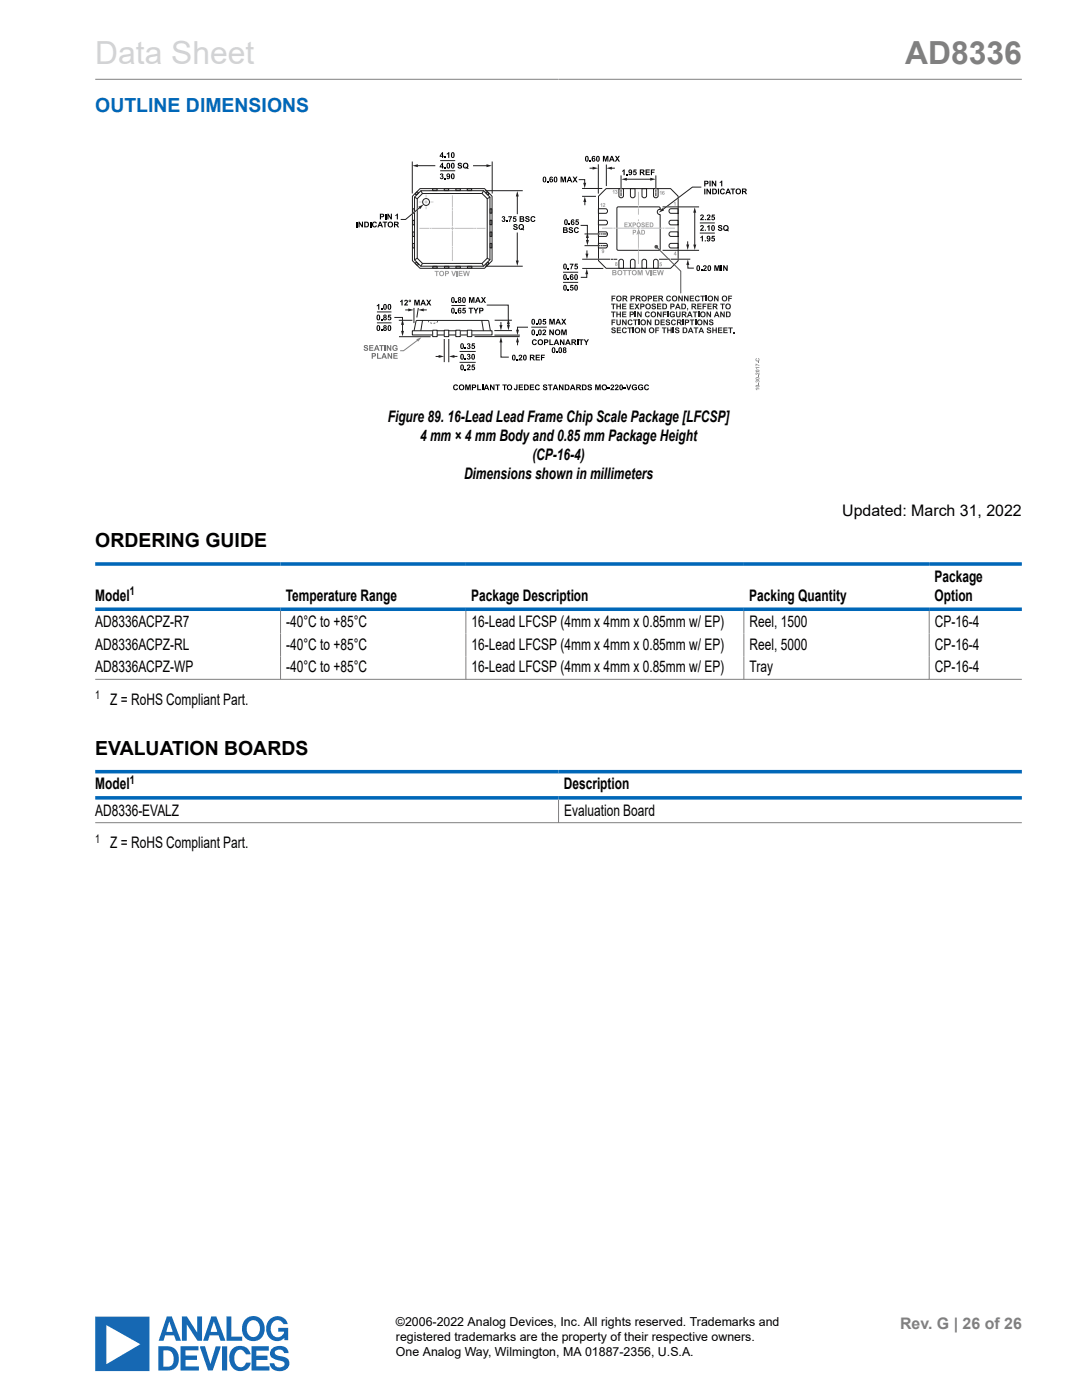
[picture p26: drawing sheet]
<svg xmlns="http://www.w3.org/2000/svg" width="216mm" height="279mm" viewBox="0 0 216 279" stroke-linecap="round" stroke-linejoin="round" font-family="sans-serif">
<defs><g id="words">
<text font-size="6.3" fill="#d3d3d3" x="19" y="12.7">Data Sheet</text>
<text font-size="6.3" fill="#808080" x="180.6" y="12.7">AD8336</text>
<text font-size="3.9" fill="#0067b8" x="19" y="22.3">OUTLINE DIMENSIONS</text>
<g font-size="3.9">
<text x="19" y="109.2">ORDERING GUIDE</text>
<text x="19" y="150.7">EVALUATION BOARDS</text>
</g>
<g font-size="3.2">
<text x="77.4" y="84.3">Figure 89. 16-Lead Lead Frame Chip Scale Package [LFCSP]</text>
<text x="83.8" y="88.1">4 mm × 4 mm Body and 0.85 mm Package Height</text>
<text x="92.6" y="95.7">Dimensions shown in millimeters</text>
<text x="106.2" y="91.9">(CP-16-4)</text>
<text x="168.1" y="103">Updated: March 31, 2022</text>
<text x="19" y="119.9">Model</text>
<text x="57" y="119.9">Temperature Range</text>
<text x="94" y="119.9">Package Description</text>
<text x="149.5" y="119.9">Packing Quantity</text>
<text x="186.5" y="116.1">Package</text>
<text x="186.5" y="119.9">Option</text>
<text x="19" y="125.1">AD8336ACPZ-R7</text>
<text x="57.1" y="125.1">-40°C to +85°C</text>
<text x="94.1" y="125.1">16-Lead LFCSP (4mm x 4mm x 0.85mm w/ EP)</text>
<text x="149.6" y="125.1">Reel, 1500</text>
<text x="186.6" y="125.1">CP-16-4</text>
<text x="19" y="129.6">AD8336ACPZ-RL</text>
<text x="57.1" y="129.6">-40°C to +85°C</text>
<text x="94.1" y="129.6">16-Lead LFCSP (4mm x 4mm x 0.85mm w/ EP)</text>
<text x="149.6" y="129.6">Reel, 5000</text>
<text x="186.6" y="129.6">CP-16-4</text>
<text x="19" y="134.1">AD8336ACPZ-WP</text>
<text x="57.1" y="134.1">-40°C to +85°C</text>
<text x="94.1" y="134.1">16-Lead LFCSP (4mm x 4mm x 0.85mm w/ EP)</text>
<text x="149.6" y="134.1">Tray</text>
<text x="186.6" y="134.1">CP-16-4</text>
<text x="22" y="140.6">Z = RoHS Compliant Part.</text>
<text x="19" y="157.5">Model</text>
<text x="112.5" y="157.5">Description</text>
<text x="19" y="162.8">AD8336-EVALZ</text>
<text x="112.6" y="162.8">Evaluation Board</text>
<text x="22" y="169.2">Z = RoHS Compliant Part.</text>
</g>
<text font-size="3.2" fill="#808080" x="179.6" y="265.2">Rev. G | 26 of 26</text>
<g font-size="2.5">
<text x="79" y="264.6">©2006-2022 Analog Devices, Inc. All rights reserved. Trademarks and</text>
<text x="79" y="267.6">registered trademarks are the property of their respective owners.</text>
<text x="79" y="270.5">One Analog Way, Wilmington, MA 01887-2356, U.S.A.</text>
</g>
<g font-size="2.4">
<text x="25.9" y="118.8">1</text>
<text x="19" y="139.5">1</text>
<text x="25.9" y="156.5">1</text>
<text x="19" y="168.2">1</text>
</g>
</g></defs>
<path d="M19 15.8h184.9" fill="none" stroke="#808080" stroke-width=".2"/>
<path d="M19 262.8h10.8v10.8h-10.8zM21.2 264.5v7.8l6.8-4zM31.6 268.7a3.8 3.8 0 0 1 3.3 .5 2.69 2.69 0 0 1-.3 4.1l-1.1 .2h-1.9zM33.3 262.7h1l1.8 4.9h-1l-.4-1.1h-1.7l-.4 1.1h-.9zM32.6 269.5v3.3a1.65 1.65 0 0 0 1.8-.6 1.65 1.65 0 0 0 .1-1.9 1.49 1.49 0 0 0-1.9-.8zM33.8 263.7l-.6 2.1h1.2zM36 268.7h3.6v.8h-2.6v1h2.3v.9h-2.3v1.3h2.7v.8h-3.7zM36.3 262.7h1l2 3.3v-3.3h1v4.9h-.9l-2.1-3.3v3.3h-1zM39.9 268.7h1l1.1 3.5 1.1-3.5h.9l-1.6 4.8h-.9zM42.2 262.7h1l1.8 4.9h-1l-.4-1.1h-1.8l-.3 1.1h-1zM42.7 263.7l-.6 2.1h1.2zM44.3 268.7h1v4.8h-1zM45.2 262.7h1v4.1h2.1v.8h-3.1zM46.5 269.1a2.15 2.15 0 0 1 3.5 1.2h-.9a1.14 1.14 0 0 0-1.2-.9 1.14 1.14 0 0 0-1.1 1 2.18 2.18 0 0 0 .7 2.3 1.08 1.08 0 0 0 1.6-.7h.9a2.12 2.12 0 0 1-2.1 1.7 2.12 2.12 0 0 1-2-1.8 2.8 2.8 0 0 1 .6-2.8zM49.2 263.1a2.35 2.35 0 0 1 2.8 .1 2.35 2.35 0 0 1 .7 2.7 2.29 2.29 0 0 1-2.7 1.7 2.29 2.29 0 0 1-1.7-2.8l.5-1.3zM49.6 264a1.79 1.79 0 0 0 .9 2.8 1.73 1.73 0 0 0 1.4-1.6 1.73 1.73 0 0 0-1.3-1.7l-.6 .1zM50.2 268.7h3.4v.9h-2.5v1h2.3v.8h-2.3v1.3h2.7v.8h-3.6zM53.9 263.2a2.07 2.07 0 0 1 3.5 1.1h-.8a1.32 1.32 0 0 0-1.6-.8 1.32 1.32 0 0 0-1 1.4 1.47 1.47 0 0 0 .5 1.6 1.47 1.47 0 0 0 1.7 .1l.4-.5 .1-.3h-1.2v-.8h2v2.5h-.8v-.5a2.13 2.13 0 0 1-2.5 .4 2.13 2.13 0 0 1-1.1-2.2l.4-1.4zM54.4 269.1a1.9 1.9 0 0 1 3.2 .9h-.9a.99 .99 0 0 0-.9-.7 .99 .99 0 0 0-1 .6 .85 .85 0 0 0 1 .7 1.63 1.63 0 0 1 1.9 1.9 2.13 2.13 0 0 1-3.8 0l-.1-.4h.9a1.06 1.06 0 0 0 1 .9 1.06 1.06 0 0 0 1.1-.8 .93 .93 0 0 0-1-.7l-.4-.1a1.4 1.4 0 0 1-1.3-2z" fill="#1668b3"/>
<g fill="#000">
<path d="M139.8 47.3l.5-.3v1.2h-.3v-.8l-.2 .1zM139.8 45a.42 .42 0 0 1 .6 .3 .42 .42 0 0 1-.4 .5l.4 .1v.2h-.7v-.3a.62 .62 0 0 0 .5-.7l-.5 .2zM139.8 42.9a.42 .42 0 0 1 .6 .2 .42 .42 0 0 1-.3 .6h.3v.2h-.7l.1-.2a.62 .62 0 0 0 .4-.7l-.5 .1zM140.6 48h.2v.2h-.2zM140.6 45.8h.3v.3h-.3zM140.6 43.7h.3v.2h-.3zM141.1 45.2l.5-.3v1.2h-.2v-.9l-.3 .2zM141.1 42.9a.42 .42 0 0 1 .6 .2 .42 .42 0 0 1-.3 .6h.4v.2h-.8l.1-.2a.62 .62 0 0 0 .4-.7l-.5 .1zM142 47.1h.6v.2h-.4v.2a.38 .38 0 0 1 .5 .2 .38 .38 0 0 1-.3 .5 .38 .38 0 0 1-.5-.3l.3 .1a.19 .19 0 0 0 .2-.2 .19 .19 0 0 0-.3-.1l-.2-.1zM142.1 42.8h.5v.2h-.4v.2a.38 .38 0 0 1 .5 .3 .38 .38 0 0 1-.3 .5 .38 .38 0 0 1-.5-.3h.3a.19 .19 0 0 0 .3-.2 .21 .21 0 0 0-.4-.1h-.2zM143.4 45l.5-.1 .2 .2v.2h-.2l-.3-.2-.1 .1 .1 .1a.43 .43 0 0 1 .5 .6 .43 .43 0 0 1-.7 .1l-.2-.3h.2a.22 .22 0 0 0 .3 .2 .22 .22 0 0 0 .2-.3 .43 .43 0 0 1-.5-.1 .43 .43 0 0 1 0-.5zM90.6 76.9l.5-.2 .3 .3-.2 .1-.1-.1a.35 .35 0 0 0-.5 .3 .35 .35 0 0 0 .5 .3l.1-.1h.2a.55 .55 0 0 1-.8 .2 .55 .55 0 0 1 0-.8z"/>
<path d="M92.8 76.7h.4l.2 .8 .2-.8h.3v1.2h-.2v-.9l-.2 .9h-.2l-.3-.9v.9h-.2zM95.2 76.7h.3v1h.5v.2h-.8zM96.2 76.7h.2v1.2h-.2zM97.8 76.7h.2l.5 .8v-.8h.2v1.2h-.3l-.4-.8v.8h-.2zM98.8 76.7h.9v.2h-.3v1h-.2v-1h-.4zM100.2 76.7h.9v.2h-.3v1h-.2v-1h-.4zM103 76.7h.3v.8a.37 .37 0 0 1-.4 .4 .37 .37 0 0 1-.4-.4l.5 .1zM103.5 76.7h.8v.2h-.6v.3h.6v.2h-.6v.3h.7v.2h-.9zM105.7 76.7h.9v.2h-.7v.3h.6v.2h-.6v.3h.7v.2h-.9zM106.9 76.9l.6-.2 .2 .3-.2 .1-.1-.1a.35 .35 0 0 0-.4 .3 .35 .35 0 0 0 .4 .3l.1-.1h.2a.55 .55 0 0 1-.8 .2 .55 .55 0 0 1 0-.8zM108.5 76.8l.4-.1 .3 .2v.2h-.2l-.3-.2-.1 .1 .1 .1a.43 .43 0 0 1 .5 .6 .43 .43 0 0 1-.8 .1l-.1-.3h.2a.22 .22 0 0 0 .3 .2 .22 .22 0 0 0 .1-.3 .43 .43 0 0 1-.4-.1 .43 .43 0 0 1 0-.5zM109.3 76.7h.9v.2h-.3v1h-.2v-1h-.4z"/>
<path d="M111.5 76.7h.3l.4 .8v-.8h.2v1.2h-.2l-.5-.8v.8h-.2zM117.4 76.8l.5-.1 .2 .2v.2h-.2l-.3-.2-.1 .1 .1 .1a.43 .43 0 0 1 .5 .6 .43 .43 0 0 1-.8 .1l-.1-.3h.2a.22 .22 0 0 0 .3 .2 .22 .22 0 0 0 .1-.3 .43 .43 0 0 1-.4-.1 .43 .43 0 0 1 0-.5zM118.8 76.7h.3l.2 .8 .2-.8h.4v1.2h-.3v-.9l-.2 .9h-.2l-.2-.9v.9h-.2zM121.3 77.3h.4v.3h-.4zM121.9 76.8a.42 .42 0 0 1 .6 .3 .42 .42 0 0 1-.4 .5l.4 .1v.2h-.7v-.3a.62 .62 0 0 0 .5-.7l-.5 .2zM122.8 76.8a.42 .42 0 0 1 .6 .3 .42 .42 0 0 1-.4 .5l.4 .1v.2h-.7v-.3a.62 .62 0 0 0 .5-.7l-.5 .2zM124.5 77.3h.4v.3h-.4zM124.9 76.7h.3l.2 .9 .3-.9h.3l-.4 1.2h-.3zM126.2 76.9l.6-.2 .3 .3-.2 .1a.34 .34 0 0 0-.5-.1 .34 .34 0 0 0-.1 .5 .29 .29 0 0 0 .3 .2 .29 .29 0 0 0 .3-.2h-.3v-.2h.5v.4a.62 .62 0 0 1-.9 0 .62 .62 0 0 1 0-.8zM127.5 76.9l.5-.2 .3 .3-.2 .1a.34 .34 0 0 0-.5-.1 .34 .34 0 0 0-.1 .5 .29 .29 0 0 0 .3 .2 .29 .29 0 0 0 .3-.2h-.2v-.2h.4v.4a.62 .62 0 0 1-.8 0 .62 .62 0 0 1 0-.8zM128.7 76.9l.5-.2 .3 .3-.2 .1-.1-.1a.35 .35 0 0 0-.4 .3 .35 .35 0 0 0 .4 .3l.1-.1h.2a.55 .55 0 0 1-.8 .2 .55 .55 0 0 1 0-.8z"/>
<path d="M141.1 47.1a.55 .55 0 0 1 .7 .4 .55 .55 0 0 1-.3 .7h-.3l-.2-.3 .4 .1 .1-.3a.35 .35 0 0 1-.5-.1 .35 .35 0 0 1 .1-.5zM141.2 47.4a.19 .19 0 0 0 .3 0 .19 .19 0 0 0-.3 0z"/>
<path d="M142 45a.39 .39 0 0 1 .5 0 .39 .39 0 0 1 .1 .5 .41 .41 0 0 1-.3 .6 .41 .41 0 0 1-.4-.6zM142.2 45.1l-.1 .6 .2 .2 .1-.6v-.2z"/>
<path d="M144.4 45.1a.59 .59 0 0 1 .9 0 .59 .59 0 0 1 0 .8l.1 .1v.2l-.2-.1a.71 .71 0 0 1-.9-.6zM144.6 45.2a.39 .39 0 0 0-.1 .5 .39 .39 0 0 0 .4 .2l-.1-.1v-.1l.3 .1a.37 .37 0 0 0 0-.5 .37 .37 0 0 0-.5-.1z"/>
<path d="M91.6 77.3a.58 .58 0 0 1 1.1 0 .58 .58 0 0 1-1.1 0zM91.9 77l-.1 .3a.32 .32 0 0 0 .3 .4 .32 .32 0 0 0 .3-.4l-.2-.4z"/>
<path d="M94.2 76.7h.3a.4 .4 0 0 1 .5 .5 .4 .4 0 0 1-.6 .2v.5h-.2zM94.4 76.9v.3a.24 .24 0 0 0 .3 .1 .24 .24 0 0 0 .1-.3z"/>
<path d="M97 76.7h.2l.4 1.2h-.2l-.1-.3h-.5v.3h-.3zM97.1 77l-.2 .4h.3z"/>
<path d="M101.1 77.3a.6 .6 0 0 1 1.2 0 .6 .6 0 0 1-1.2 0zM101.4 77v.3a.31 .31 0 0 0 .3 .4 .31 .31 0 0 0 .3-.4l-.2-.4z"/>
<path d="M104.6 76.7h.4a.57 .57 0 0 1 .5 .6 .57 .57 0 0 1-.5 .6h-.4zM104.8 76.9v.8a.39 .39 0 0 0 .5-.4 .39 .39 0 0 0-.5-.4z"/>
<path d="M110.7 76.7h.3l.4 1.2h-.2l-.1-.3h-.5l-.1 .3h-.2zM110.8 77l-.1 .4h.3z"/>
<path d="M112.7 76.7h.4a.57 .57 0 0 1 .5 .6 .57 .57 0 0 1-.5 .6h-.4zM112.9 76.9v.8a.39 .39 0 0 0 .5-.4 .39 .39 0 0 0-.5-.4z"/>
<path d="M114.2 76.7h.2l.4 1.2h-.2l-.1-.3h-.5v.3h-.3zM114.3 77l-.2 .4h.3z"/>
<path d="M115 76.7h.5a.33 .33 0 0 1 .4 .3 .33 .33 0 0 1-.3 .4l.4 .5h-.3l-.5-.5v.5h-.2zM115.2 76.9v.3l.5-.1-.1-.2z"/>
<path d="M116.1 76.7h.4a.57 .57 0 0 1 .6 .6 .57 .57 0 0 1-.6 .6h-.4zM116.3 76.9v.8a.39 .39 0 0 0 .5-.4 .39 .39 0 0 0-.5-.4z"/>
<path d="M120 77.3a.6 .6 0 0 1 1.2 0 .6 .6 0 0 1-1.2 0zM120.4 77l-.1 .3a.32 .32 0 0 0 .3 .4 .32 .32 0 0 0 .3-.4l-.2-.4z"/>
<path d="M123.7 76.8l.2-.1a.64 .64 0 0 1 .4 .6 .64 .64 0 0 1-.4 .6 .69 .69 0 0 1-.2-1.1zM123.9 76.9l-.1 .6 .1 .2 .2-.6-.1-.2z"/>
</g>
<g fill="#808285">
<path d="M150.8 77.5h.7v.2h-.5l.1 .2h-.1z"/>
<path d="M151.2 76.4h.1v.3h-.1z"/>
<path d="M150.8 76h.3a.24 .24 0 0 1 .4 0 .24 .24 0 0 1-.2 .4l.1-.3h-.2v.1l-.3-.1 .1 .3-.2-.2z"/>
<path d="M151.2 74.9h.1v.3h-.1z"/>
<path d="M150.8 74.4h.3l.3 .2v-.2h.1v.5l-.5-.4-.1 .1 .1 .2h-.1z"/>
<path d="M150.8 73.3h.7v.1h-.5l.1 .2h-.1z"/>
<path d="M150.8 72.6l.7 .2v.2l-.6-.3v.4h-.1z"/>
<path d="M151.2 72.2h.1v.3h-.1z"/>
<path d="M150.8 71.6l.2-.1v.1a.2 .2 0 0 0 0 .3 .2 .2 0 0 0 .3 0 .2 .2 0 0 0-.1-.3l.1-.1a.37 .37 0 0 1 .1 .5 .37 .37 0 0 1-.5 .1 .37 .37 0 0 1-.1-.5z"/>
<path d="M150.8 76.9l.5-.1 .2 .2a.35 .35 0 0 1-.4 .4 .35 .35 0 0 1-.3-.5zM150.9 77l.1 .2 .4-.1z"/>
<path d="M150.8 75.4l.5-.1 .2 .1a.35 .35 0 0 1-.4 .4 .35 .35 0 0 1-.3-.4zM150.9 75.5l.1 .1 .4-.1z"/>
<path d="M150.8 73.8h.5l.2 .1a.35 .35 0 0 1-.4 .4 .35 .35 0 0 1-.3-.5zM150.9 74l.1 .1 .4-.1z"/>
</g>
<path d="M134.4 40.5l.4-.2v.7h-.2v-.5l-.2 .1z" fill="#999"/>
<g fill="#000">
<path d="M124.1 34.1l.5-.3v1.2h-.2v-.9l-.3 .2zM125 34.7h.2v.3h-.2zM126.4 33.8h.6v.2h-.4v.2a.38 .38 0 0 1 .4 .3 .38 .38 0 0 1-.3 .5 .38 .38 0 0 1-.4-.3l.3 .1a.19 .19 0 0 0 .2-.3 .19 .19 0 0 0-.3-.1h-.2zM128.8 33.8h.9v.2h-.7v.3h.6v.2h-.6v.3h.7v.2h-.9zM129.9 33.8h.7v.2h-.5v.3h.5v.2h-.5v.5h-.2zM140.5 37.7h.2v1.1h-.2zM141 37.7h.2l.5 .7v-.7h.2v1.1h-.3l-.4-.8v.8h-.2zM141.6 36.1h.2v1.1h-.2zM142 36.1h.2l.5 .7v-.7h.2v1.1h-.2l-.5-.7v.7h-.2zM143.2 37.6h.3v1.2h-.2zM143.6 36.3l.5-.3v1.2h-.2v-.8l-.3 .1zM143.8 37.8l.6-.2 .2 .3-.2 .1-.1-.1a.33 .33 0 0 0-.4 .3 .33 .33 0 0 0 .5 .3v-.1h.2a.55 .55 0 0 1-.8 .2 .55 .55 0 0 1 0-.8z"/>
<path d="M145.8 37.6h.9v.2h-.3v1h-.3v-1h-.3zM113.3 53.5h.2v.2h-.2zM113.3 55.6h.2v.3h-.2zM113.3 57.8h.2v.2h-.2zM113.6 45.4h.5l.2 .1v.2h-.2l-.3-.2-.1 .1 .1 .1a.43 .43 0 0 1 .5 .6 .43 .43 0 0 1-.7 .1l-.2-.3h.3a.22 .22 0 0 0 .2 .3 .22 .22 0 0 0 .2-.3 .43 .43 0 0 1-.5-.2 .43 .43 0 0 1 0-.5zM113.5 44.7h.2v.2h-.2zM113.7 52.6h.7l-.3 1.1h-.3l.1-.1 .3-.8h-.5zM113.8 56.9h.6v.2h-.4v.2a.38 .38 0 0 1 .4 .2 .38 .38 0 0 1-.2 .5 .38 .38 0 0 1-.5-.3l.3 .1a.19 .19 0 0 0 .2-.2 .19 .19 0 0 0-.3-.1l-.2-.1zM114.7 52.6h.6v.2h-.4l-.1 .2a.38 .38 0 0 1 .5 .3 .38 .38 0 0 1-.3 .5 .38 .38 0 0 1-.4-.4l.3 .1a.19 .19 0 0 0 .2-.2 .19 .19 0 0 0-.3-.1h-.2zM114.9 43.8h.6v.2h-.4l-.1 .2a.38 .38 0 0 1 .5 .3 .38 .38 0 0 1-.3 .4 .38 .38 0 0 1-.4-.3l.2 .1a.19 .19 0 0 0 .3-.2 .19 .19 0 0 0-.3-.1h-.2zM114.7 45.5l.5-.1 .3 .3h-.2l-.1-.1a.35 .35 0 0 0-.5 .3 .35 .35 0 0 0 .5 .4l.1-.2h.2a.55 .55 0 0 1-.8 .3 .55 .55 0 0 1 0-.9z"/>
<path d="M125.5 33.9a.55 .55 0 0 1 .7 .3 .55 .55 0 0 1-.3 .7l-.3 .1-.2-.3 .4 .1 .1-.3a.35 .35 0 0 1-.5-.1 .35 .35 0 0 1 .1-.5zM125.5 34.2a.2 .2 0 0 0 .4 0 .2 .2 0 0 0-.4 0z"/>
<path d="M127.7 33.8h.4a.33 .33 0 0 1 .5 .3 .33 .33 0 0 1-.3 .4l.4 .5h-.3l-.5-.5v.5h-.2zM127.9 34v.3l.5-.1-.1-.2z"/>
<path d="M140.5 36.1h.4a.4 .4 0 0 1 .5 .4 .4 .4 0 0 1-.7 .3v.4h-.2zM140.7 36.3v.3a.24 .24 0 0 0 .3 0 .24 .24 0 0 0 .1-.2z"/>
<path d="M142.1 37.6h.4a.57 .57 0 0 1 .6 .6 .57 .57 0 0 1-.6 .6h-.4zM142.3 37.8v.8a.39 .39 0 0 0 .5-.4 .39 .39 0 0 0-.5-.4z"/>
<path d="M145.2 37.6h.2l.5 1.2h-.3l-.1-.3h-.4l-.1 .3h-.3zM145.3 37.9l-.2 .4h.3z"/>
<path d="M146.8 38.2a.58 .58 0 0 1 1.1 0 .58 .58 0 0 1-1.1 0zM147.1 37.9a.39 .39 0 0 0 0 .6 .39 .39 0 0 0 .6-.1 .39 .39 0 0 0-.3-.6z"/>
<path d="M148 37.6h.5a.33 .33 0 0 1 .5 .3 .33 .33 0 0 1-.3 .4l.4 .5h-.3l-.5-.5v.5h-.2zM148.3 37.8v.3l.4-.1v-.2z"/>
<path d="M112.3 45.4h.8l.1 .2-.1 .3a.35 .35 0 0 1 .1 .5 .35 .35 0 0 1-.5 .1h-.4zM112.6 45.5v.3l.4-.1v-.1zM112.6 46v.3l.5-.1-.1-.2z"/>
<path d="M112.5 52.7l.2-.1a.64 .64 0 0 1 .4 .6 .64 .64 0 0 1-.4 .6 .69 .69 0 0 1-.2-1.1zM112.7 52.8l-.1 .6 .1 .2 .2-.6z"/>
<path d="M112.5 54.8l.2-.1a.64 .64 0 0 1 .4 .6 .64 .64 0 0 1-.4 .6 .69 .69 0 0 1-.2-1.1zM112.7 54.9l-.1 .6 .1 .2 .2-.6z"/>
<path d="M112.5 57l.2-.2a.64 .64 0 0 1 .4 .6 .64 .64 0 0 1-.4 .6 .69 .69 0 0 1-.2-1zM112.7 57l-.1 .6 .1 .2 .2-.5z"/>
<path d="M112.7 43.9l.2-.1a.64 .64 0 0 1 .4 .5 .64 .64 0 0 1-.4 .6 .69 .69 0 0 1-.2-1zM112.9 44l-.1 .5 .1 .2 .2-.5z"/>
<path d="M113.8 54.9l.4-.2 .2 .3-.4-.1-.1 .3a.37 .37 0 0 1 .5 .3 .37 .37 0 0 1-.3 .4 .37 .37 0 0 1-.4-.4zM113.9 55.5a.2 .2 0 0 0 .4 0 .2 .2 0 0 0-.4 0z"/>
<path d="M114 43.9l.4-.1 .2 .2h-.4l-.1 .3a.37 .37 0 0 1 .5 .2 .37 .37 0 0 1-.3 .5 .37 .37 0 0 1-.4-.5zM114.1 44.5a.2 .2 0 0 0 .4 0 .2 .2 0 0 0-.4 0z"/>
<path d="M114.7 54.8l.2-.1a.64 .64 0 0 1 .4 .6 .64 .64 0 0 1-.4 .6 .69 .69 0 0 1-.2-1.1zM114.9 54.9l-.1 .6 .1 .2 .2-.6z"/>
<path d="M114.7 57l.2-.2a.64 .64 0 0 1 .4 .6 .64 .64 0 0 1-.4 .6 .69 .69 0 0 1-.2-1zM114.9 57l-.1 .6 .1 .2 .2-.5z"/>
</g>
<path d="M112.3 54.3h3.1M112.3 56.4h3.1" fill="none" stroke="#231f20" stroke-width=".2"/>
<g fill="#999">
<path d="M86.7 54.1h.9v.1h-.4v.9h-.2v-.9h-.3z"/>
<path d="M90 54.1h.3l.2 .7 .3-.7h.2l-.4 1h-.2z"/>
<path d="M91.1 54.1h.2v1h-.2z"/>
<path d="M91.5 54.1h.8v.1h-.6v.3h.6v.1h-.6v.3h.6v.2h-.8z"/>
<path d="M92.4 54.1h.2l.2 .7 .2-.7h.2l.2 .7 .1-.7h.3l-.3 1h-.2l-.2-.8-.2 .8h-.3z"/>
<path d="M87.6 54.6a.55 .55 0 0 1 1.1 0 .55 .55 0 0 1-1.1 0zM87.9 54.3l-.1 .3a.3 .3 0 0 0 .3 .3 .3 .3 0 0 0 .3-.3l-.2-.4z"/>
<path d="M88.8 54.1h.3a.37 .37 0 0 1 .5 .4 .37 .37 0 0 1-.6 .2v.4h-.2zM89 54.2v.3h.4l-.1-.2z"/>
</g>
<g fill="none" stroke="#231f20" stroke-width=".2">
<path d="M82.3 32.3v6.2M98.2 32.3v6.2M139.6 44.5h3M139.6 46.5h3M75.2 62.3h2.9M75.2 64.4h2.9M79.6 63.9h2.7M79.6 67.2h6.3M82.6 61.6v2.8M83.5 61.6l-.3 1.7M90.1 61h2.8M91.7 70.1h3.2"/>
<path d="M91.7 72.3h3.2M94.7 67.2h9M98.7 63.9h3.4M98.7 66h3.4M98.8 66.9h4.8M106 65.3h3.1"/>
</g>
<g fill="#000">
<path d="M75.2 60.9l.5-.2v1.1h-.2v-.8l-.3 .1zM76.1 61.6h.2v.2h-.2zM76.1 63.7h.2v.2h-.2zM76.1 65.8h.2v.2h-.2zM77.5 62.8h.6v.2h-.5v.2a.38 .38 0 0 1 .5 .3 .38 .38 0 0 1-.3 .4 .38 .38 0 0 1-.5-.3l.3 .1a.19 .19 0 0 0 .3-.2 .21 .21 0 0 0-.4-.1h-.1zM79.8 60.1l.5-.3v1.2h-.2v-.9l-.3 .2zM80.8 59.9a.42 .42 0 0 1 .6 .3 .42 .42 0 0 1-.4 .5l.4 .1v.2h-.8l.1-.3a.62 .62 0 0 0 .4-.7l-.4 .2zM82.7 59.8h.3l.2 .8 .2-.8h.4v1.2h-.3v-.9l-.2 .9h-.2l-.2-.9v.9h-.2zM85.1 59.8h.2l.2 .4 .3-.4h.2l-.3 .6 .4 .6h-.3l-.3-.4-.2 .4h-.3l.4-.6zM90.9 60.2h.2v.2h-.2zM90.9 62.3h.2v.3h-.2zM92.3 61.4h.6v.2h-.4v.2a.38 .38 0 0 1 .5 .3 .38 .38 0 0 1-.3 .5 .38 .38 0 0 1-.5-.3l.3 .1a.19 .19 0 0 0 .2-.3 .19 .19 0 0 0-.3-.1h-.2z"/>
<path d="M92.8 69.4h.2v.2h-.2zM92.8 71.5h.2v.3h-.2zM92.8 73.7h.2v.2h-.2zM93.3 68.6a.31 .31 0 0 1 .4 0 .31 .31 0 0 1 0 .4 .36 .36 0 0 1 0 .7 .36 .36 0 0 1-.6-.4h.3a.17 .17 0 0 0 .2 .1 .17 .17 0 0 0 .1-.2 .17 .17 0 0 0-.3-.1l.2-.3h-.4zM93.3 70.7a.31 .31 0 0 1 .4 0 .31 .31 0 0 1 0 .4 .36 .36 0 0 1 0 .7 .36 .36 0 0 1-.6-.3l.3-.1a.17 .17 0 0 0 .2 .1 .17 .17 0 0 0 .1-.2 .17 .17 0 0 0-.3-.1l.2-.3h-.4zM93.6 59.3h.3l.2 .8 .2-.8h.4v1.1h-.2v-.9l-.3 .9h-.2l-.2-.9v.9h-.2zM93.5 61.4h.9v.2h-.3v1h-.3v-1h-.3zM93.3 72.8a.42 .42 0 0 1 .6 .3 .42 .42 0 0 1-.4 .5l.4 .1v.2h-.8l.1-.2a.62 .62 0 0 0 .4-.7l-.4 .1zM94.2 68.5h.6v.2h-.5v.2a.38 .38 0 0 1 .5 .3 .38 .38 0 0 1-.3 .5 .38 .38 0 0 1-.5-.4l.3 .1a.19 .19 0 0 0 .3-.2 .21 .21 0 0 0-.4-.1h-.1zM94.2 72.8h.6v.2h-.5v.1a.38 .38 0 0 1 .5 .3 .38 .38 0 0 1-.3 .5 .38 .38 0 0 1-.5-.3l.3 .1a.19 .19 0 0 0 .3-.2 .21 .21 0 0 0-.4-.1l-.1-.1zM94.4 61.4h.3l.3 .5 .2-.5h.3l-.4 .7v.5h-.3v-.5zM96 59.3h.2l.3 .4 .2-.4h.3l-.4 .6 .4 .5h-.3l-.2-.4-.3 .4h-.3l.4-.6z"/>
<path d="M103.1 71.7h.2v.2h-.2zM103.6 70.9a.42 .42 0 0 1 .6 .2 .42 .42 0 0 1-.4 .6h.4v.2h-.8l.1-.2a.62 .62 0 0 0 .5-.7l-.5 .1zM106.9 70.8h.8v.2h-.6v.2h.6v.2h-.6v.3h.6v.2h-.8zM106.3 67.9l.6-.2 .2 .3-.2 .1-.1-.1a.35 .35 0 0 0-.4 .3 .35 .35 0 0 0 .4 .3l.1-.2 .2 .1a.55 .55 0 0 1-.8 .2 .55 .55 0 0 1 0-.8zM107 64.6h.2v.2h-.2zM107 66.7h.2v.2h-.2zM107.9 70.8h.8v.2h-.5v.3h.4v.1h-.4v.5h-.3zM108.4 63.6h.6v.3h-.5v.1a.38 .38 0 0 1 .5 .3 .38 .38 0 0 1-.3 .5 .38 .38 0 0 1-.5-.3l.3 .1a.19 .19 0 0 0 .3-.2 .21 .21 0 0 0-.4-.1l-.1-.1zM108.4 65.8a.42 .42 0 0 1 .6 .3 .42 .42 0 0 1-.4 .5l.4 .1v.2h-.8l.1-.2a.62 .62 0 0 0 .4-.7l-.5 .1zM109.6 63.6h.3l.3 .8 .2-.8h.3v1.2h-.2v-.9l-.2 .9h-.3l-.2-.9v.9h-.2zM109.6 65.8h.2l.5 .7v-.7h.2v1.1h-.2l-.5-.8v.8h-.2zM109.6 67.7h.2v1h.6v.2h-.8z"/>
<path d="M111 70.2h.2v.3h-.2zM111.7 67.7h.3l.4 .8v-.8h.2v1.2h-.2l-.5-.8v.8h-.2zM112 63.6h.3l.2 .4 .2-.4h.3l-.4 .6 .4 .6h-.3l-.2-.4-.3 .4h-.2l.4-.6zM112 65.8h.3l.2 .7 .2-.7h.4v1.1h-.2v-.9l-.3 .9h-.2l-.2-.9v.9h-.2zM115.2 67.7h.2v1.2h-.2zM115.5 67.7h.9v.2h-.3v1h-.2v-1h-.4zM116.5 67.7h.2l.3 .5 .3-.5h.2l-.4 .7v.5h-.2v-.5z"/>
<path d="M90.1 59.4l.3-.1a.64 .64 0 0 1 .3 .6 .64 .64 0 0 1-.3 .6 .69 .69 0 0 1-.3-1.1zM90.3 59.5l-.1 .5 .2 .3 .1-.6-.1-.2z"/>
<path d="M91.4 59.4a.32 .32 0 0 1 .5-.1 .32 .32 0 0 1 0 .5 .34 .34 0 0 1 .1 .5 .34 .34 0 0 1-.6 0 .34 .34 0 0 1 .1-.5l-.1-.1zM91.5 60.1a.2 .2 0 0 0 .4 0 .2 .2 0 0 0-.4 0zM91.6 59.6a.14 .14 0 0 0 .2 0 .14 .14 0 0 0-.2 0z"/>
<path d="M92.3 59.4l.3-.1a.64 .64 0 0 1 .3 .6 .64 .64 0 0 1-.3 .6 .69 .69 0 0 1-.3-1.1zM92.5 59.5l-.1 .5 .2 .3 .1-.6-.1-.2z"/>
<path d="M75.2 62.9l.3-.1a.64 .64 0 0 1 .4 .6 .64 .64 0 0 1-.4 .5 .69 .69 0 0 1-.3-1zM75.4 63v.5l.1 .3 .1-.6z"/>
<path d="M75.2 65l.3-.1a.64 .64 0 0 1 .4 .6 .64 .64 0 0 1-.4 .6 .69 .69 0 0 1-.3-1.1zM75.4 65.1v.5l.1 .3 .1-.6z"/>
<path d="M76.6 62.9a.32 .32 0 0 1 .5-.1 .32 .32 0 0 1-.1 .5 .34 .34 0 0 1 .1 .5 .34 .34 0 0 1-.5 0 .34 .34 0 0 1 0-.5l-.1-.2zM76.7 63.6a.18 .18 0 0 0 .3 0 .18 .18 0 0 0-.3 0zM76.7 63.1a.15 .15 0 0 0 .3 0 .15 .15 0 0 0-.3 0z"/>
<path d="M76.6 65a.32 .32 0 0 1 .5-.1 .32 .32 0 0 1-.1 .5 .34 .34 0 0 1 .1 .5 .34 .34 0 0 1-.5 0 .34 .34 0 0 1 0-.5l-.1-.1zM76.7 65.7a.18 .18 0 0 0 .3 0 .18 .18 0 0 0-.3 0zM76.7 65.2a.15 .15 0 0 0 .3 0 .15 .15 0 0 0-.3 0z"/>
<path d="M76.6 60.8l.2-.1a.64 .64 0 0 1 .4 .5 .64 .64 0 0 1-.4 .6 .69 .69 0 0 1-.2-1zM76.7 60.9v.5l.1 .2 .2-.5z"/>
<path d="M77.4 60.8l.3-.1a.64 .64 0 0 1 .4 .5 .64 .64 0 0 1-.4 .6 .69 .69 0 0 1-.3-1zM77.6 60.9v.5l.1 .2 .1-.5z"/>
<path d="M77.4 65l.3-.1a.64 .64 0 0 1 .4 .6 .64 .64 0 0 1-.4 .6 .69 .69 0 0 1-.3-1.1zM77.6 65.1v.5l.1 .3 .1-.6z"/>
<path d="M81.5 60.1a.25 .25 0 0 1 .5 0 .25 .25 0 0 1-.5 0zM81.7 60.1a.12 .12 0 0 0 .2 0 .12 .12 0 0 0-.2 0z"/>
<path d="M84.3 59.8h.3l.4 1.2h-.2l-.1-.3h-.5l-.1 .3h-.2zM84.4 60.1l-.1 .4h.3z"/>
<path d="M90.1 61.5l.3-.1a.64 .64 0 0 1 .3 .6 .64 .64 0 0 1-.3 .6 .69 .69 0 0 1-.3-1.1zM90.3 61.6l-.1 .6 .2 .2 .1-.6-.1-.2z"/>
<path d="M91.4 61.5l.5-.1 .2 .3-.4-.1-.1 .3a.37 .37 0 0 1 .5 .3 .37 .37 0 0 1-.4 .4 .37 .37 0 0 1-.4-.4zM91.6 62.2a.2 .2 0 0 0 .4 0 .2 .2 0 0 0-.4 0z"/>
<path d="M91.9 68.6l.3-.1a.64 .64 0 0 1 .4 .6 .64 .64 0 0 1-.4 .6 .69 .69 0 0 1-.3-1.1zM92.1 68.7v.5l.1 .3 .1-.6v-.2z"/>
<path d="M91.9 70.7l.3-.1a.64 .64 0 0 1 .4 .6 .64 .64 0 0 1-.4 .6 .69 .69 0 0 1-.3-1.1zM92.1 70.8v.6l.1 .2 .1-.6v-.2z"/>
<path d="M91.9 72.9l.3-.2a.64 .64 0 0 1 .4 .6 .64 .64 0 0 1-.4 .6 .69 .69 0 0 1-.3-1zM92.1 72.9v.6l.1 .2 .1-.6v-.2z"/>
<path d="M94.2 70.7l.2-.1a.64 .64 0 0 1 .4 .6 .64 .64 0 0 1-.4 .6 .69 .69 0 0 1-.2-1.1zM94.3 70.8v.6l.1 .2 .1-.6v-.2z"/>
<path d="M95.6 61.4h.4a.4 .4 0 0 1 .5 .5 .4 .4 0 0 1-.7 .2v.5h-.2zM95.8 61.6v.3a.24 .24 0 0 0 .3 .1 .24 .24 0 0 0 .1-.3z"/>
<path d="M95.2 59.3h.3l.4 1.1h-.2l-.1-.2h-.5l-.1 .2h-.2zM95.3 59.6l-.1 .4h.3z"/>
<path d="M102.3 70.9l.2-.1a.64 .64 0 0 1 .4 .6 .64 .64 0 0 1-.4 .5 .69 .69 0 0 1-.2-1zM102.4 71v.5l.1 .3 .2-.6z"/>
<path d="M104.5 70.9l.2-.1a.64 .64 0 0 1 .4 .6 .64 .64 0 0 1-.4 .5 .69 .69 0 0 1-.2-1zM104.7 71l-.1 .5 .1 .3 .2-.6z"/>
<path d="M105.7 70.8h.5a.33 .33 0 0 1 .5 .2 .33 .33 0 0 1-.3 .4l.4 .5h-.3l-.5-.4v.4h-.3zM106 71v.3l.4-.1v-.2z"/>
<path d="M106.1 63.7l.3-.1a.64 .64 0 0 1 .4 .6 .64 .64 0 0 1-.4 .6 .69 .69 0 0 1-.3-1.1zM106.3 63.8v.6l.1 .2 .1-.6v-.2z"/>
<path d="M106.1 65.9l.3-.2a.64 .64 0 0 1 .4 .6 .64 .64 0 0 1-.4 .6 .69 .69 0 0 1-.3-1zM106.3 66v.5l.1 .2 .1-.5v-.2z"/>
<path d="M107.3 68.3a.58 .58 0 0 1 1.1 0 .58 .58 0 0 1-1.1 0zM107.6 68l-.1 .3a.32 .32 0 0 0 .3 .4 .32 .32 0 0 0 .3-.4l-.1-.4z"/>
<path d="M107.5 63.7l.2-.1a.64 .64 0 0 1 .4 .6 .64 .64 0 0 1-.4 .6 .69 .69 0 0 1-.2-1.1zM107.7 63.8l-.1 .6 .1 .2 .2-.6-.1-.2z"/>
<path d="M107.5 65.9l.2-.2a.64 .64 0 0 1 .4 .6 .64 .64 0 0 1-.4 .6 .69 .69 0 0 1-.2-1zM107.7 66l-.1 .5 .1 .2 .2-.5-.1-.2z"/>
<path d="M108.6 67.7h.3a.4 .4 0 0 1 .5 .5 .4 .4 0 0 1-.6 .2v.5h-.2zM108.8 67.9v.3a.24 .24 0 0 0 .3 .1 .24 .24 0 0 0 .1-.3z"/>
<path d="M110.2 69.4l.3-.1a.64 .64 0 0 1 .3 .6 .64 .64 0 0 1-.3 .6 .69 .69 0 0 1-.3-1.1zM110.4 69.5l-.1 .6 .2 .2 .1-.6-.1-.2z"/>
<path d="M110.7 66.3a.6 .6 0 0 1 1.2 0 .6 .6 0 0 1-1.2 0zM111 66l-.1 .3a.32 .32 0 0 0 .4 .4 .32 .32 0 0 0 .3-.4l-.2-.3z"/>
<path d="M110.9 67.7h.3l.4 1.2h-.2l-.1-.3h-.5l-.1 .3h-.2zM111 68l-.1 .4h.3z"/>
<path d="M111.5 69.4l.3-.1a.64 .64 0 0 1 .4 .6 .64 .64 0 0 1-.4 .6 .69 .69 0 0 1-.3-1.1zM111.7 69.5l-.1 .6 .2 .2 .1-.6v-.2z"/>
<path d="M111.3 63.6h.2l.5 1.2h-.3l-.1-.3h-.4l-.1 .3h-.3zM111.4 63.9l-.2 .4h.3z"/>
<path d="M112.4 69.4a.32 .32 0 0 1 .5-.1 .32 .32 0 0 1-.1 .5 .34 .34 0 0 1 .1 .6 .34 .34 0 0 1-.5 0 .34 .34 0 0 1 .1-.6l-.2-.1zM112.5 70.1a.2 .2 0 0 0 .4 0 .2 .2 0 0 0-.4 0zM112.5 69.6a.15 .15 0 0 0 .3 0 .15 .15 0 0 0-.3 0z"/>
<path d="M113.2 67.7h.2l.5 1.2h-.2l-.1-.3h-.5l-.1 .3h-.2zM113.3 68l-.1 .4h.3z"/>
<path d="M114 67.7h.5a.33 .33 0 0 1 .4 .3 .33 .33 0 0 1-.2 .4l.3 .5h-.2l-.5-.5-.1 .5h-.2zM114.2 67.9v.3l.5-.1-.1-.2z"/>
</g>
<g fill="#999">
<path d="M131.6 38.3l.4-.2v.8h-.2v-.6l-.2 .1z"/>
<path d="M131.7 52.4h.4v.1h-.3v.1a.25 .25 0 0 1 .3 .2 .25 .25 0 0 1-.2 .3 .25 .25 0 0 1-.3-.2h.3a.19 .19 0 0 0-.1-.2 .19 .19 0 0 0-.2 .1z"/>
<path d="M122.2 38.1l.4-.2v.8h-.2v-.6l-.2 .1z"/>
<path d="M122.8 38a.21 .21 0 0 1 .3 0 .21 .21 0 0 1 0 .3 .24 .24 0 0 1 0 .4 .24 .24 0 0 1-.4-.2h.4l-.2-.2 .1-.2h-.3z"/>
<path d="M119.8 40.7l.4-.2v.8h-.2v-.6l-.2 .2z"/>
<path d="M120.4 40.6a.3 .3 0 0 1 .4 .2 .3 .3 0 0 1-.3 .4h.3v.1h-.5l.3-.6-.1-.1-.2 .2z"/>
<path d="M132.2 38.2l.3-.1 .1 .2-.3-.1v.2a.25 .25 0 0 1 .3 .2 .25 .25 0 0 1-.2 .3 .25 .25 0 0 1-.3-.2zM132.3 38.6a.13 .13 0 0 0 .2 0 .13 .13 0 0 0-.2 0z"/>
<path d="M122.8 52.4a.21 .21 0 0 1 .3-.1 .21 .21 0 0 1 0 .4 .23 .23 0 0 1 0 .3 .23 .23 0 0 1-.3 0 .23 .23 0 0 1 .1-.3zM122.9 52.8a.12 .12 0 0 0 .2 0 .12 .12 0 0 0-.2 0zM122.9 52.5a.1 .1 0 0 0 .2 0 .1 .1 0 0 0-.2 0z"/>
<path d="M120.1 49.8h.1a.35 .35 0 0 1 .4 .4 .35 .35 0 0 1-.5 .2h.2l.1-.2a.23 .23 0 0 1-.3-.1 .23 .23 0 0 1 0-.3zM120.1 50a.15 .15 0 0 0 .3 0 .15 .15 0 0 0-.3 0z"/>
<path d="M134.8 50.2h.1l.1 .5-.1 .3h-.2v-.2h-.3zM134.7 50.4l-.1 .3h.1z"/>
</g>
<path d="M82.3 66h15.9v.9h-15.9z" fill="none" stroke="#231f20" stroke-width=".2"/>
<path d="M86.3 65.9h.9v1.3h-.9z" fill="#fff"/>
<path d="M86.3 65.9h.9v1.3h-.9z" fill="none" stroke="#231f20" stroke-width=".2"/>
<path d="M88.6 65.9h.9v1.3h-.9z" fill="#fff"/>
<path d="M88.6 65.9h.9v1.3h-.9z" fill="none" stroke="#231f20" stroke-width=".2"/>
<path d="M90.9 65.9h.9v1.3h-.9z" fill="#fff"/>
<path d="M90.9 65.9h.9v1.3h-.9z" fill="none" stroke="#231f20" stroke-width=".2"/>
<path d="M93.2 65.9h.9v1.3h-.9z" fill="#fff"/>
<path d="M93.2 65.9h.9v1.3h-.9z" fill="none" stroke="#231f20" stroke-width=".2"/>
<path d="M85.4 64.1l.2 .2zM85.9 64.4v.1h.3zM86.5 64.5l.1 .1 .3-.1zM87.3 64.1l-.1 .3 .1-.1z" fill="#231f20"/>
<path d="M94.5 33.1h2.8M96.7 38.1h7.6M96.7 53.1h7.6M82.6 66l.4-1.9 .2-.2h14.1l.2 .2 .3 1.9" fill="none" stroke="#231f20" stroke-width=".2"/>
<path d="M95.6 38.4h.6M95.6 52h.6" fill="none" stroke="#fff" stroke-width=".2"/>
<path d="M97.1 32.8l1.1 .3-1.1 .3z" fill="#231f20"/>
<path d="M83.2 33.1h3.6" fill="none" stroke="#231f20" stroke-width=".2"/>
<path d="M82.3 33.1l1.1-.3v.6z" fill="#231f20"/>
<path d="M103.2 46.5v5.7" fill="none" stroke="#231f20" stroke-width=".2"/>
<path d="M102.9 52h.6l-.3 1.1z" fill="#231f20"/>
<path d="M103.2 39v3.6" fill="none" stroke="#231f20" stroke-width=".2"/>
<path d="M103.2 38.1l.3 1.1h-.6z" fill="#231f20"/>
<path d="M138.6 42.2v6.8" fill="none" stroke="#231f20" stroke-width=".2"/>
<g fill="#231f20">
<path d="M138.6 41.4l.3 1h-.6z"/>
<path d="M138.3 48.8h.6l-.3 1.1z"/>
</g>
<path d="M78.7 63.4h1.6v.5M80.3 64.6v1.6" fill="none" stroke="#231f20" stroke-width=".2"/>
<g fill="#231f20">
<path d="M80.3 63.7l.3 1.1h-.6z"/>
<path d="M80 66h.6l-.3 1.1z"/>
</g>
<path d="M81 61.9h.7" fill="none" stroke="#231f20" stroke-width=".2"/>
<path d="M81.5 61.6l1 .3-1 .2z" fill="#231f20"/>
<path d="M84.4 61.8h.7" fill="none" stroke="#231f20" stroke-width=".2"/>
<path d="M83.5 61.9l1.1-.3v.5z" fill="#231f20"/>
<path d="M87.7 71.1h-.7M88.6 67.8v4.4M89.5 67.8v4.4" fill="none" stroke="#231f20" stroke-width=".2"/>
<path d="M87.5 70.8l1.1 .3-1.1 .3z" fill="#231f20"/>
<path d="M90.5 71.1h.7" fill="none" stroke="#231f20" stroke-width=".2"/>
<path d="M89.6 71.1l1.1-.3v.6z" fill="#231f20"/>
<path d="M100 64.4v.7" fill="none" stroke="#231f20" stroke-width=".2"/>
<path d="M99.7 64.9h.6l-.3 1.1z" fill="#231f20"/>
<path d="M100 68.1v3.2h1.5" fill="none" stroke="#231f20" stroke-width=".2"/>
<path d="M100 67.2l.3 1.1h-.6z" fill="#231f20"/>
<path d="M97.1 60.9h4.3v2.9M101.4 64.5v.5" fill="none" stroke="#231f20" stroke-width=".2"/>
<g fill="#231f20">
<path d="M101.4 63.6l.3 1.1h-.6z"/>
<path d="M101.2 64.8h.5l-.3 1.1z"/>
</g>
<path d="M115.9 45h1.3v1.7M117.2 47.3v.8" fill="none" stroke="#231f20" stroke-width=".2"/>
<g fill="#231f20">
<path d="M117.2 46.4l.3 1.1h-.6z"/>
<path d="M116.9 47.9h.6l-.3 1.1z"/>
</g>
<path d="M105.4 65.3h-2.1v.7" fill="none" stroke="#231f20" stroke-width=".2"/>
<path d="M103 65.8h.6l-.3 1.1z" fill="#231f20"/>
<path d="M103.3 68.1v.7" fill="none" stroke="#231f20" stroke-width=".2"/>
<path d="M103.3 67.2l.3 1.1h-.6z" fill="#231f20"/>
<path d="M116.7 40.1v.9" fill="none" stroke="#231f20" stroke-width=".2"/>
<path d="M116.7 39.2l.3 1.1h-.6z" fill="#231f20"/>
<path d="M115.5 35.9l1.2-.1v.9" fill="none" stroke="#231f20" stroke-width=".2"/>
<path d="M116.4 36.5h.6l-.3 1.1z" fill="#231f20"/>
<path d="M116.1 37.6h4.1M116.1 39.2h2.8M119.4 32.9v5.6M121 32.9v4.1M124.9 35.8h5" fill="none" stroke="#231f20" stroke-width=".2"/>
<g fill="#000">
<path d="M109.2 36.2h.2v.2h-.2zM111.9 35.3h.3l.2 .7 .2-.7h.4v1.1h-.3v-.9l-.2 .9h-.2l-.2-.9v.9h-.2zM114.2 35.3h.3l.2 .3 .3-.3h.2l-.3 .5 .4 .6h-.3l-.3-.4-.2 .4h-.3l.4-.6zM117.7 32h.2v.2h-.2zM120.3 31.1h.3l.3 .8 .2-.8h.3v1.1h-.2v-.8l-.2 .8h-.3l-.2-.8v.8h-.2zM122.7 31.1h.3l.2 .4 .2-.4h.3l-.4 .6 .4 .6h-.3l-.2-.4-.3 .4h-.2l.3-.6z"/>
<path d="M108.4 35.4l.2-.2a.64 .64 0 0 1 .4 .6 .64 .64 0 0 1-.4 .6 .69 .69 0 0 1-.2-1zM108.6 35.4l-.1 .6 .1 .2 .2-.5-.1-.3z"/>
<path d="M109.7 35.4l.4-.1 .2 .2-.4-.1-.1 .3a.37 .37 0 0 1 .5 .3 .37 .37 0 0 1-.3 .5 .37 .37 0 0 1-.4-.5zM109.8 36a.2 .2 0 0 0 .4 0 .2 .2 0 0 0-.4 0z"/>
<path d="M110.6 35.4l.3-.2a.64 .64 0 0 1 .3 .6 .64 .64 0 0 1-.3 .6 .69 .69 0 0 1-.3-1zM110.8 35.4l-.1 .6 .2 .2 .1-.5-.1-.3z"/>
<path d="M113.5 35.3h.2l.5 1.1h-.2l-.1-.3h-.5l-.1 .3h-.2zM113.6 35.5l-.1 .4h.3z"/>
<path d="M116.8 31.2l.3-.1a.64 .64 0 0 1 .4 .6 .64 .64 0 0 1-.4 .6 .69 .69 0 0 1-.3-1.1zM117 31.3v.6l.1 .2 .1-.6v-.2z"/>
<path d="M118.2 31.2l.4-.1 .2 .3-.4-.1-.1 .3a.37 .37 0 0 1 .5 .3 .37 .37 0 0 1-.4 .4 .37 .37 0 0 1-.3-.4zM118.3 31.9a.2 .2 0 0 0 .4 0 .2 .2 0 0 0-.4 0z"/>
<path d="M119 31.2l.3-.1a.64 .64 0 0 1 .4 .6 .64 .64 0 0 1-.4 .6 .69 .69 0 0 1-.3-1.1zM119.2 31.3v.6l.1 .2 .1-.6v-.2z"/>
<path d="M122 31.1h.2l.5 1.1h-.3l-.1-.2h-.4l-.1 .2h-.3zM122.1 31.4l-.2 .4h.3z"/>
</g>
<g fill="#231f20">
<path d="M124 35.8l1.1-.3v.6z"/>
<path d="M129.8 35.5l1 .3-1 .3z"/>
</g>
<path d="M117.7 33.6h.7" fill="none" stroke="#231f20" stroke-width=".2"/>
<path d="M118.2 33.3l1.1 .3-1.1 .3z" fill="#231f20"/>
<path d="M121.9 33.6h.7" fill="none" stroke="#231f20" stroke-width=".2"/>
<path d="M121 33.6l1.1-.3v.6z" fill="#231f20"/>
<g fill="none" stroke="#231f20" stroke-width=".2">
<path d="M82.7 39.3l.6 .4M83.3 38.2l.2 .3-.4 .4-.3-.2zM83.8 37.6h12.9l1.5 1.6v12.8l-1.5 1.5h-12.9l-1.5-1.5v-12.8zM84 38.1l.3 .5M84 38.1h12.5l1.3 1.2v12.5l-1.3 1.3h-12.5l-1.3-1.2v-12.6zM84.3 38.6h11.9l1 1v11.9l-1 1.1h-11.9l-1-1.1v-11.8zM86.3 37.7h.9v.3h-.9zM88.6 37.7h.9v.3h-.9zM91 37.7h.8v.3h-.8zM93.2 37.7h.9v.3h-.9zM96.5 38.1l-.3 .5M96.9 38.5l.3-.3 .4 .5-.2 .2z"/>
<path d="M97.8 39.3l-.6 .3M119.4 39.2l1.5-1.6h12.9l1.5 1.6v12.8l-1.5 1.5h-12.9l-1.5-1.5zM123.5 37.7h.9v1.4a.47 .47 0 0 1-.5 .4 .47 .47 0 0 1-.4-.4zM125.8 37.7h.9v1.4a.47 .47 0 0 1-.4 .4 .47 .47 0 0 1-.5-.4zM128.1 37.7h.9v1.4a.47 .47 0 0 1-.4 .4 .47 .47 0 0 1-.5-.4zM130.4 37.7h.9v1.4a.47 .47 0 0 1-.4 .4 .47 .47 0 0 1-.5-.4zM82.3 48.6h.4v.9h-.4zM82.3 46.3h.4v.9h-.4zM82.3 44h.4v.9h-.4zM82.3 41.7h.4v.9h-.4zM82.8 52.5l.3-.2 .4 .5-.2 .2zM83.3 51.5l-.6 .4"/>
<path d="M84.3 52.6l-.3 .5M86.3 53.2h.9v.3h-.9zM88.7 53.2h.9v.3h-.9zM91 53.2h.9v.3h-.9zM93.3 53.2h.9v.3h-.9zM96.2 52.6l.3 .5M97.2 51.5l.6 .3M97.4 52.3l.2 .3-.5 .4-.2-.2zM97.8 48.6h.3v.9h-.3zM97.8 46.3h.3v.9h-.3zM97.8 44h.3v.8h-.3zM97.8 41.7h.3v.9h-.3z"/>
<path d="M119.4 41.7h1.4a.47 .47 0 0 1 .4 .4 .47 .47 0 0 1-.4 .5h-1.4zM119.4 44h1.4a.47 .47 0 0 1 .4 .4 .47 .47 0 0 1-.4 .5h-1.4zM119.4 46.3h1.4a.47 .47 0 0 1 .4 .4 .47 .47 0 0 1-.4 .5h-1.4zM119.4 48.6h1.4a.47 .47 0 0 1 .4 .4 .47 .47 0 0 1-.4 .5h-1.4zM123.2 41.3h8.3l.2 .1v.4a.54 .54 0 0 0-.6 .5 .54 .54 0 0 0 .6 .5v6.9l-.1 .2-8.2 .1-.3-.3v-8.1zM123.6 51.9a.48 .48 0 0 1 .4-.1 .48 .48 0 0 1 .4 .3v1.5h-.9zM125.9 51.9a.48 .48 0 0 1 .4-.1 .48 .48 0 0 1 .4 .3v1.5h-.9zM128.2 51.9a.48 .48 0 0 1 .5-.1 .48 .48 0 0 1 .3 .3v1.5h-.9zM130.5 51.9a.48 .48 0 0 1 .5-.1 .48 .48 0 0 1 .3 .3v1.5h-.9zM133.7 41.7h1.6v.9h-1.4a.47 .47 0 0 1-.4-.4 .47 .47 0 0 1 .2-.5zM133.7 44h1.6v.9h-1.4a.47 .47 0 0 1-.4-.4 .47 .47 0 0 1 .2-.5zM133.7 46.3h1.6v.9h-1.4a.47 .47 0 0 1-.4-.4 .47 .47 0 0 1 .2-.5z"/>
<path d="M133.7 48.6h1.6v.9h-1.4a.47 .47 0 0 1-.4-.4 .47 .47 0 0 1 .2-.5z"/>
</g>
<circle cx="85" cy="40.3" r=".69" fill="#fff"/>
<g fill="none" stroke="#231f20" stroke-width=".2">
<path d="M83.8 41.4l-2.9 2.4h-.9"/>
<circle cx="85" cy="40.3" r=".69"/>
</g>
<path d="M85 40v.6M85 38.8v.6M83.6 40.3h.5M84.7 40.3h.7M85 41.2v.6M85.9 40.3h.6" fill="none" stroke="#ccc" stroke-width=".2"/>
<g fill="#000">
<path d="M71.1 44.2h.2v1.2h-.2zM71.5 44.2h.3l.4 .8v-.8h.2v1.2h-.2l-.5-.8v.8h-.2zM73.8 44.2h.2v1.2h-.2zM74.4 44.4l.5-.2 .3 .4h-.2l-.1-.1a.35 .35 0 0 0-.4 .3 .35 .35 0 0 0 .4 .3l.1-.1h.2a.55 .55 0 0 1-.8 .2 .55 .55 0 0 1 0-.8zM76.4 44.2h.9v.2h-.4v1h-.2v-1h-.3zM76.8 42.7h.3v1.1h-.3zM77.3 42.7h.2l.5 .7v-.7h.2v1.1h-.2l-.5-.8v.8h-.2zM78.9 42.9l.5-.3v1.2h-.2v-.8l-.3 .1z"/>
<path d="M72.7 44.2h.4a.57 .57 0 0 1 .5 .6 .57 .57 0 0 1-.5 .6h-.4zM72.9 44.4v.8a.39 .39 0 0 0 .5-.4 .39 .39 0 0 0-.5-.4z"/>
<path d="M75.8 42.7h.4a.4 .4 0 0 1 .5 .4 .4 .4 0 0 1-.7 .3v.4h-.2zM76 42.8v.4a.24 .24 0 0 0 .3 0 .24 .24 0 0 0 .1-.3z"/>
<path d="M75.7 44.2h.3l.4 1.2h-.2l-.1-.3h-.5l-.1 .3h-.2zM75.9 44.5l-.2 .4h.3z"/>
<path d="M77.3 44.8a.6 .6 0 0 1 1.2 0 .6 .6 0 0 1-1.2 0zM77.7 44.5l-.1 .3a.32 .32 0 0 0 .3 .4 .32 .32 0 0 0 .3-.4l-.2-.4z"/>
<path d="M78.6 44.2h.5a.33 .33 0 0 1 .4 .3 .33 .33 0 0 1-.2 .4l.3 .5h-.2l-.5-.5-.1 .5h-.2zM78.8 44.4v.3l.5-.1-.1-.2z"/>
</g>
<path d="M83.6 41.6l-1.8 1.5" fill="none" stroke="#fff" stroke-width=".2"/>
<path d="M83.5 41.3l1-.5-.6 .9z" fill="#231f20"/>
<g fill="none" stroke="#231f20" stroke-width=".2">
<path d="M87.8 32.1h3M87.8 34.1h3M123.9 35.1v2.6M123.9 38v.2M123.9 38.5v.5M130.9 35.1v2.6M130.9 38v.2M130.9 38.5v.5M116.3 51.7h5.4M116.3 53.6h4M116.7 49h2.9M116.7 46.7h2.9"/>
<path d="M117.1 50v.8M119.9 49h.2M119.9 46.7h.2M120.4 49h.6M120.4 46.7h.6M122 51.7h.2M122.5 51.7h.6M84.3 64l-.3 2M96.1 64l.4 2"/>
</g>
<g fill="#000">
<path d="M87.9 34.7a.31 .31 0 0 1 .4 0 .31 .31 0 0 1 0 .4 .36 .36 0 0 1 0 .7 .36 .36 0 0 1-.5-.4h.2a.17 .17 0 0 0 .2 .1 .17 .17 0 0 0 .1-.2 .17 .17 0 0 0-.3-.1l.2-.3h-.4zM88.7 31.3h.2v.2h-.2zM88.7 33.4h.2v.2h-.2zM88.7 35.5h.2v.2h-.2zM89.2 30.7l.5-.3v1.1h-.3v-.8l-.2 .2zM91.4 32.6l.5-.1 .3 .2v.1h-.2l-.3-.1-.1 .1 .1 .1a.43 .43 0 0 1 .5 .5 .43 .43 0 0 1-.8 .2l-.1-.3 .2-.1a.22 .22 0 0 0 .2 .3 .22 .22 0 0 0 .2-.3 .43 .43 0 0 1-.4-.1 .43 .43 0 0 1-.1-.5z"/>
<path d="M88.2 30.4h.2v.7h.1l-.1 .4h-.2v-.2h-.5zM88.2 30.7l-.3 .4h.3z"/>
<path d="M88.2 32.5h.2v.7h.1l-.1 .4h-.2v-.2h-.5zM88.2 32.8l-.3 .4h.3z"/>
<path d="M89.2 34.7a.55 .55 0 0 1 .7 .3 .55 .55 0 0 1-.3 .7l-.3 .1-.2-.3 .4 .1 .1-.3a.35 .35 0 0 1-.5-.1 .35 .35 0 0 1 .1-.5zM89.2 35a.2 .2 0 0 0 .4 0 .2 .2 0 0 0-.4 0z"/>
<path d="M89.2 32.6l.3-.1a.64 .64 0 0 1 .3 .6 .64 .64 0 0 1-.3 .5 .69 .69 0 0 1-.3-1zM89.4 32.7l-.1 .5 .2 .3 .1-.6-.1-.2z"/>
<path d="M90.1 30.5l.2-.1a.64 .64 0 0 1 .4 .6 .64 .64 0 0 1-.4 .5 .69 .69 0 0 1-.2-1zM90.3 30.6l-.1 .5 .1 .3 .2-.6-.1-.2z"/>
<path d="M90.1 32.6l.2-.1a.64 .64 0 0 1 .4 .6 .64 .64 0 0 1-.4 .5 .69 .69 0 0 1-.2-1zM90.3 32.7l-.1 .5 .1 .3 .2-.6-.1-.2z"/>
<path d="M90.1 34.7l.2-.1a.64 .64 0 0 1 .4 .6 .64 .64 0 0 1-.4 .6 .69 .69 0 0 1-.2-1.1zM90.3 34.8l-.1 .6 .1 .2 .2-.6-.1-.2z"/>
<path d="M92.5 32.6a.59 .59 0 0 1 .8 .1 .59 .59 0 0 1 0 .8l.2 .1-.1 .1h-.1a.71 .71 0 0 1-.9-.6zM92.7 32.8a.38 .38 0 0 0-.1 .4 .38 .38 0 0 0 .4 .2h-.2l.1-.2 .2 .2a.37 .37 0 0 0 .1-.5 .37 .37 0 0 0-.5-.1z"/>
</g>
<path d="M123.9 37.4v.3M130.9 37.4v.3M119.3 49h.3M119.3 46.7h.3M119.3 51.7h.2" fill="none" stroke="#fff" stroke-width=".2"/>
<path d="M116.8 50.6h.6l-.3 1.1z" fill="#231f20"/>
<path d="M117.1 54.5v.9h-1.2" fill="none" stroke="#231f20" stroke-width=".2"/>
<path d="M117.1 53.6l.3 1.1h-.6z" fill="#231f20"/>
<path d="M132.6 50h2.3M132.6 41.3h2.3" fill="none" stroke="#fff" stroke-width=".2"/>
<path d="M132.2 50h7.3M132.2 41.3h7.3" fill="none" stroke="#231f20" stroke-width=".2"/>
<g fill="none" stroke="#bcbec0" stroke-width=".2">
<path d="M90.3 39.1v2.2M127.4 38.4v2.4M83.8 45.6h1.7M85.8 45.6h.2M86.3 45.6h3.5M90.1 45.6h.4M90.3 45.4v.4M90.3 41.6v.2M90.3 42.1v2.9M90.3 46.1v2.9M90.3 49.3v.2M90.3 49.8v2.2"/>
<path d="M90.8 45.6h3.7M94.7 45.6h.2M95.2 45.6h1.6M120.2 45.5h2M122.5 45.5h.2M123 45.5h3.9M127.2 45.5h.4M127.4 45.3v.5M127.4 41.1v.3M127.4 41.7v1M127.4 43.9v.1M127.4 46.1v3.3"/>
<path d="M127.4 49.7v.2M127.4 50.2v2.4M128 45.5h4M132.3 45.5h.2M132.8 45.5h1.8"/>
</g>
<g fill="#999">
<path d="M124.6 44.4h.6v.2h-.4v.2h.4v.1h-.4v.3h.5v.1h-.7z"/>
<path d="M125.3 44.4h.3l.1 .3 .2-.3h.2l-.3 .5 .3 .4h-.2l-.2-.3-.2 .3h-.2l.3-.5z"/>
<path d="M128.1 44.5l.4-.1 .1 .3-.3-.2-.1 .2a.36 .36 0 0 1 .5 .2 .36 .36 0 0 1-.3 .5 .36 .36 0 0 1-.4-.4h.1a.17 .17 0 0 0 .2 .2 .17 .17 0 0 0 .2-.2h-.1a.33 .33 0 0 1-.3-.2 .33 .33 0 0 1 0-.3z"/>
<path d="M128.8 44.4h.7v.2h-.5v.2h.4v.1h-.4v.3h.5v.1h-.7z"/>
<path d="M126.2 44.4h.3a.32 .32 0 0 1 .4 .4 .32 .32 0 0 1-.5 .2v.3h-.2zM126.4 44.6v.2h.3v-.2z"/>
<path d="M127 44.8a.45 .45 0 0 1 .9 0 .45 .45 0 0 1-.9 0zM127.2 44.9a.3 .3 0 0 0 .6 0 .3 .3 0 0 0-.6 0z"/>
<path d="M129.6 44.4h.4a.48 .48 0 0 1 .4 .5 .48 .48 0 0 1-.4 .4h-.4zM129.8 44.6v.6a.32 .32 0 0 0 .4-.3 .32 .32 0 0 0-.4-.3z"/>
<path d="M126.3 45.9h.2a.32 .32 0 0 1 .4 .3 .32 .32 0 0 1-.5 .3v.3h-.1zM126.4 46v.3l.3-.1v-.1z"/>
<path d="M127.3 45.9h.2l.4 .9h-.2l-.1-.2h-.3l-.1 .2h-.2zM127.4 46.1l-.1 .3h.2z"/>
<path d="M128 45.9h.3a.48 .48 0 0 1 .4 .4 .48 .48 0 0 1-.4 .5h-.3zM128.1 46v.7a.32 .32 0 0 0 .4-.4 .32 .32 0 0 0-.4-.3z"/>
</g>
<path d="M136.4 38.7l-3.5 2.7" fill="none" stroke="#fff" stroke-width=".2"/>
<path d="M139.9 37.3h-1.7l-6 4.6" fill="none" stroke="#231f20" stroke-width=".2"/>
<path d="M132.2 41.5l.3 .5-1 .4z" fill="#231f20"/>
<g fill="#000">
<path d="M139.9 53.9h.2v.2h-.2zM140.4 53a.42 .42 0 0 1 .6 .3 .42 .42 0 0 1-.4 .5l.4 .1v.2h-.8l.1-.2a.62 .62 0 0 0 .5-.7l-.5 .1zM142.5 52.9h.4l.2 .8 .2-.8h.3v1.2h-.2v-.9l-.2 .9h-.2l-.3-.9v.9h-.2zM143.8 52.9h.3v1.2h-.3zM144.3 52.9h.2l.5 .8v-.8h.2v1.2h-.2l-.5-.8v.8h-.2z"/>
<path d="M139.1 53l.2-.1a.64 .64 0 0 1 .4 .6 .64 .64 0 0 1-.4 .6 .69 .69 0 0 1-.2-1.1zM139.2 53.1v.6l.1 .2 .2-.6z"/>
<path d="M141.3 53l.2-.1a.64 .64 0 0 1 .4 .6 .64 .64 0 0 1-.4 .6 .69 .69 0 0 1-.2-1.1zM141.5 53.1l-.1 .6 .1 .2 .2-.6z"/>
</g>
<path d="M131.6 51.7h1.6M133.4 51.7h.3M134 51.7h3.6M137.2 48.2v.8" fill="none" stroke="#231f20" stroke-width=".2"/>
<path d="M135.1 51.7h.2" fill="none" stroke="#fff" stroke-width=".2"/>
<path d="M136.9 48.8h.6l-.3 1.1z" fill="#231f20"/>
<path d="M137.3 52.7v.8h1.2" fill="none" stroke="#231f20" stroke-width=".2"/>
<path d="M137.2 51.8l.3 1.1h-.5z" fill="#231f20"/>
<g fill="#999">
<path d="M124.3 53.9h.8v.2h-.3v.8h-.2v-.8h-.3z"/>
<path d="M125.2 53.9h.8v.2h-.3v.8h-.2v-.8h-.3z"/>
<path d="M127.2 53.9h.3l.2 .7 .2-.7h.3v1h-.2v-.8l-.2 .8h-.2l-.2-.8v.8h-.2z"/>
<path d="M128.7 53.9h.3l.2 .8 .3-.8h.2l-.4 1h-.2z"/>
<path d="M129.8 53.9h.2v1h-.2z"/>
<path d="M130.2 53.9h.8v.2h-.6v.2h.6v.2h-.6v.3h.6v.1h-.8z"/>
<path d="M131.1 53.9h.2l.2 .7 .2-.7h.2l.2 .7 .1-.7h.3l-.3 1h-.2l-.2-.7-.2 .7h-.3z"/>
<path d="M122.2 53.9h.7l.1 .3-.2 .2a.32 .32 0 0 1 .2 .4 .32 .32 0 0 1-.5 .1h-.3zM122.4 54.1v.2l.4-.1-.1-.1zM122.4 54.5v.3l.4-.1-.1-.2z"/>
<path d="M123.2 54.4a.53 .53 0 0 1 1 0 .53 .53 0 0 1-1 0zM123.5 54.1a.32 .32 0 0 0 0 .6 .32 .32 0 0 0 .5-.3l-.2-.3z"/>
<path d="M126.1 54.4a.53 .53 0 0 1 1 0 .53 .53 0 0 1-1 0zM126.4 54.1a.32 .32 0 0 0 0 .6 .32 .32 0 0 0 .5-.3l-.2-.3z"/>
</g>
<g fill="#000">
<path d="M100.2 43.2a.31 .31 0 0 1 .5 0 .31 .31 0 0 1-.1 .5 .36 .36 0 0 1 0 .6 .36 .36 0 0 1-.5-.3h.2a.17 .17 0 0 0 .2 .1 .17 .17 0 0 0 .1-.3 .17 .17 0 0 0-.2 0l.2-.4h-.5zM101 44.1h.2v.2h-.2zM101.4 43.2h.8l-.4 1.1h-.2v-.2l.3-.7h-.5zM102.4 43.2h.6v.2h-.4v.2a.38 .38 0 0 1 .5 .2 .38 .38 0 0 1-.3 .5 .38 .38 0 0 1-.5-.3l.3 .1a.19 .19 0 0 0 .2-.2 .19 .19 0 0 0-.3-.1h-.2zM102.5 44.8l.5-.1 .2 .2 .1 .2h-.3l-.2-.2-.2 .1 .2 .1a.43 .43 0 0 1 .5 .6 .43 .43 0 0 1-.8 .1l-.1-.3h.2a.22 .22 0 0 0 .2 .2 .22 .22 0 0 0 .2-.3 .43 .43 0 0 1-.4-.1 .43 .43 0 0 1-.1-.5zM104.9 43.2l.5-.1 .2 .2 .1 .2h-.3l-.3-.2-.1 .1 .1 .1a.43 .43 0 0 1 .6 .6 .43 .43 0 0 1-.8 .1l-.1-.3h.2a.22 .22 0 0 0 .2 .2 .22 .22 0 0 0 .2-.2 .43 .43 0 0 1-.5-.2 .43 .43 0 0 1 0-.5zM106 43.3l.6-.1 .2 .3h-.2l-.1-.1a.35 .35 0 0 0-.4 .3 .35 .35 0 0 0 .4 .3l.1-.1h.2a.55 .55 0 0 1-.8 .2 .55 .55 0 0 1 0-.8z"/>
<path d="M103.7 43.1l.8 .1 .1 .2-.2 .3a.35 .35 0 0 1 .2 .5 .35 .35 0 0 1-.5 .1h-.4zM103.9 43.3v.3l.4-.1v-.1zM103.9 43.8v.3l.5-.1-.1-.2z"/>
<path d="M103.6 44.9a.59 .59 0 0 1 .8 0 .59 .59 0 0 1 0 .8l.2 .1-.1 .2-.1-.1a.71 .71 0 0 1-.9-.6zM103.8 45a.38 .38 0 0 0-.1 .5 .38 .38 0 0 0 .4 .2l-.2-.1 .1-.1 .2 .1a.37 .37 0 0 0 .1-.5 .37 .37 0 0 0-.5-.1z"/>
</g>
<g fill="#231f20">
<path d="M122 59h.8v.2h-.6v.3h.5v.2h-.5v.4h-.2z"/>
<path d="M130.3 59h.8v.2h-.6v.2h.6v.2h-.6v.3h.7v.2h-.9z"/>
<path d="M133.1 59.1l.5-.1 .3 .3-.2 .1-.1-.2a.35 .35 0 0 0-.5 .4 .35 .35 0 0 0 .5 .3l.1-.2 .2 .1a.55 .55 0 0 1-.8 .2 .55 .55 0 0 1 0-.9z"/>
<path d="M135.3 59h.3l.4 .8v-.8h.2v1.1h-.2l-.4-.7v.7h-.3z"/>
<path d="M136.5 59h.2l.5 .8v-.8h.2v1.1h-.2l-.5-.7v.7h-.2z"/>
<path d="M137.6 59h.9v.2h-.6v.2h.5v.2h-.5v.3h.6v.2h-.9z"/>
<path d="M138.8 59.1l.6-.1 .2 .3-.2 .1-.1-.2a.35 .35 0 0 0-.4 .4 .35 .35 0 0 0 .4 .3l.1-.2 .2 .1a.55 .55 0 0 1-.8 .2 .55 .55 0 0 1 0-.9z"/>
<path d="M139.8 59h.9v.2h-.4v.9h-.2v-.9h-.3z"/>
<path d="M140.8 59h.2v1.1h-.2z"/>
<path d="M142.5 59h.2l.5 .8v-.8h.2v1.1h-.2l-.5-.7v.7h-.2z"/>
<path d="M145.3 59h.8v.2h-.6v.3h.5v.2h-.5v.4h-.2z"/>
<path d="M121.9 60.6h.9v.2h-.3v.9h-.2v-.9h-.4z"/>
<path d="M123 60.6h.2v.4h.5v-.4h.2v1.1h-.2v-.5h-.5v.5h-.2z"/>
<path d="M124.1 60.6h.9v.2h-.6v.2h.5v.2h-.5v.3h.6v.2h-.9z"/>
<path d="M125.6 60.6h.9v.2h-.6v.2h.5v.2h-.5v.3h.6v.2h-.9z"/>
<path d="M126.6 60.6h.3l.2 .4 .2-.4h.3l-.4 .5 .4 .6h-.3l-.2-.4-.3 .4h-.2l.4-.6z"/>
<path d="M130.1 60.7l.5-.1 .2 .2 .1 .1h-.3l-.2-.1-.2 .1 .2 .1a.43 .43 0 0 1 .5 .5 .43 .43 0 0 1-.8 .1l-.1-.2 .2-.1a.22 .22 0 0 0 .2 .3 .22 .22 0 0 0 .2-.3 .43 .43 0 0 1-.4-.2 .43 .43 0 0 1-.1-.4z"/>
<path d="M131.1 60.6h.8v.2h-.6v.2h.6v.2h-.6v.3h.7v.2h-.9z"/>
<path d="M137.1 61.5h.2v.3l-.2 .2z"/>
<path d="M139.1 60.6h.9v.2h-.6v.2h.5v.2h-.5v.3h.6v.2h-.9z"/>
<path d="M140.2 60.6h.8v.2h-.6v.3h.5v.1h-.5v.5h-.2z"/>
<path d="M141.2 60.6h.8v.2h-.6v.2h.6v.2h-.6v.3h.6v.2h-.8z"/>
<path d="M143.7 60.6h.9v.2h-.3v.9h-.2v-.9h-.4z"/>
<path d="M121.9 62.2h.9v.2h-.3v.9h-.2v-.9h-.4z"/>
<path d="M123 62.2h.2v.4h.5v-.4h.2v1.1h-.2v-.5h-.5v.5h-.2z"/>
<path d="M124.1 62.2h.9v.2h-.6v.2h.5v.2h-.5v.3h.6v.2h-.9z"/>
<path d="M126.7 62.2h.2v1.1h-.2z"/>
<path d="M127.1 62.2h.3l.4 .7v-.7h.2v1.1h-.2l-.5-.7v.7h-.2z"/>
<path d="M128.8 62.3l.6-.1 .3 .3h-.3v-.1a.35 .35 0 0 0-.5 .3 .35 .35 0 0 0 .4 .4l.1-.2 .3 .1a.55 .55 0 0 1-.9 .2 .55 .55 0 0 1 0-.9z"/>
<path d="M131.1 62.2h.2l.5 .7v-.7h.2v1.1h-.2l-.5-.7v.7h-.2z"/>
<path d="M132.2 62.2h.8v.2h-.5v.2h.5v.2h-.5v.5h-.3z"/>
<path d="M133.2 62.2h.2v1.1h-.2z"/>
<path d="M133.8 62.3l.6-.1 .3 .3h-.3a.32 .32 0 0 0-.4 0 .32 .32 0 0 0 0 .5 .32 .32 0 0 0 .5-.1h-.3v-.2h.5v.5a.62 .62 0 0 1-.9 0 .62 .62 0 0 1 0-.9z"/>
<path d="M134.9 62.2h.2v.6a.24 .24 0 0 0 .2 .3 .24 .24 0 0 0 .3-.3v-.6h.2v.6a.46 .46 0 0 1-.4 .5 .46 .46 0 0 1-.5-.5z"/>
<path d="M138.3 62.2h.9v.2h-.4v.9h-.2v-.9h-.3z"/>
<path d="M139.3 62.2h.2v1.1h-.2z"/>
<path d="M141 62.2h.2l.5 .7v-.7h.2v1.1h-.2l-.5-.7v.7h-.2z"/>
<path d="M143.7 62.2h.2l.5 .7v-.7h.2v1.1h-.2l-.5-.7v.7h-.2z"/>
<path d="M122 63.8h.8v.2h-.6v.2h.5v.2h-.5v.5h-.2z"/>
<path d="M123 63.8h.2v.6a.24 .24 0 0 0 .2 .3 .24 .24 0 0 0 .3-.3v-.6h.2v.6a.46 .46 0 0 1-.5 .5 .46 .46 0 0 1-.4-.5z"/>
<path d="M124.1 63.8h.3l.4 .7v-.7h.2v1.1h-.2l-.5-.7v.7h-.2z"/>
<path d="M125.4 63.9l.6-.1 .2 .3h-.2l-.1-.1a.35 .35 0 0 0-.4 .3 .35 .35 0 0 0 .4 .4l.1-.2 .2 .1a.55 .55 0 0 1-.8 .2 .55 .55 0 0 1 0-.9z"/>
<path d="M126.3 63.8h.9v.2h-.3v.9h-.2v-.9h-.4z"/>
<path d="M127.4 63.8h.2v1.1h-.2z"/>
<path d="M129.1 63.8h.2l.5 .7v-.7h.2v1.1h-.3l-.4-.7v.7h-.2z"/>
<path d="M131.8 63.8h.8v.2h-.6v.2h.6v.2h-.6v.3h.7v.2h-.9z"/>
<path d="M133 63.8h.5l.2 .1v.2h-.2l-.3-.2-.1 .1 .1 .2a.43 .43 0 0 1 .5 .5 .43 .43 0 0 1-.8 .1l-.1-.3h.2a.22 .22 0 0 0 .3 .3 .22 .22 0 0 0 .1-.3 .43 .43 0 0 1-.4-.2 .43 .43 0 0 1 0-.5z"/>
<path d="M134 63.9l.6-.1 .3 .3h-.3v-.1a.35 .35 0 0 0-.5 .3 .35 .35 0 0 0 .4 .4l.1-.2 .3 .1a.55 .55 0 0 1-.9 .2 .55 .55 0 0 1 0-.9z"/>
<path d="M136.2 63.8h.2v1.1h-.2z"/>
<path d="M137.6 63.8h.9v.2h-.3v.9h-.2v-.9h-.4z"/>
<path d="M138.7 63.8h.2v1.1h-.2z"/>
<path d="M140.4 63.8h.2l.4 .7v-.7h.3v1.1h-.3l-.4-.7v.7h-.2z"/>
<path d="M141.6 63.8h.5l.2 .1v.2h-.2l-.3-.2-.1 .1 .1 .2a.43 .43 0 0 1 .5 .5 .43 .43 0 0 1-.7 .1l-.2-.3h.3a.22 .22 0 0 0 .2 .3 .22 .22 0 0 0 .2-.3 .43 .43 0 0 1-.5-.2 .43 .43 0 0 1 0-.5z"/>
<path d="M122.1 65.4h.5l.2 .1 .1 .2h-.3l-.3-.2-.1 .1 .1 .1a.43 .43 0 0 1 .6 .6 .43 .43 0 0 1-.8 .1l-.1-.3h.2a.22 .22 0 0 0 .2 .2 .22 .22 0 0 0 .2-.2 .43 .43 0 0 1-.5-.2 .43 .43 0 0 1 0-.5z"/>
<path d="M123.1 65.4h.8v.1h-.6v.3h.6v.2h-.6v.3h.6v.2h-.8z"/>
<path d="M124.2 65.5l.6-.1 .3 .3h-.2l-.1-.1a.35 .35 0 0 0-.5 .3 .35 .35 0 0 0 .5 .4l.1-.2h.2a.55 .55 0 0 1-.9 .3 .55 .55 0 0 1 0-.9z"/>
<path d="M125.2 65.3h.9v.2h-.3v1h-.3v-1h-.3z"/>
<path d="M126.2 65.4h.3v1.1h-.3z"/>
<path d="M127.9 65.4h.3l.4 .7v-.7h.2v1.1h-.2l-.5-.8v.8h-.2z"/>
<path d="M130.7 65.4h.8v.1h-.5v.3h.4v.2h-.4v.5h-.3z"/>
<path d="M132.1 65.3h.9v.2h-.4v1h-.2v-1h-.3z"/>
<path d="M133.1 65.4h.3v.4h.4v-.4h.2v1.1h-.2v-.5h-.4v.5h-.3z"/>
<path d="M134.3 65.4h.2v1.1h-.2z"/>
<path d="M134.8 65.4h.5l.2 .1 .1 .2h-.3l-.3-.2-.1 .1 .1 .1a.43 .43 0 0 1 .6 .6 .43 .43 0 0 1-.8 .1l-.1-.3h.2a.22 .22 0 0 0 .2 .2 .22 .22 0 0 0 .2-.2 .43 .43 0 0 1-.5-.2 .43 .43 0 0 1 0-.5z"/>
<path d="M138.4 65.3h.9v.2h-.3v1h-.2v-1h-.4z"/>
<path d="M141.2 65.4h.5l.2 .1v.2h-.2l-.3-.2-.1 .1 .1 .1a.43 .43 0 0 1 .5 .6 .43 .43 0 0 1-.8 .1l-.1-.3h.2a.22 .22 0 0 0 .3 .2 .22 .22 0 0 0 .1-.2 .43 .43 0 0 1-.4-.2 .43 .43 0 0 1 0-.5z"/>
<path d="M142.1 65.4h.3v.4h.4v-.4h.2v1.1h-.2v-.5h-.4v.5h-.3z"/>
<path d="M143.3 65.4h.8v.1h-.6v.3h.6v.2h-.6v.3h.6v.2h-.8z"/>
<path d="M144.3 65.4h.9v.1h-.6v.3h.5v.2h-.5v.3h.6v.2h-.9z"/>
<path d="M145.3 65.3h.9v.2h-.3v1h-.3v-1h-.3z"/>
<path d="M146.4 66.3h.2v.2h-.2z"/>
<path d="M122.9 59.6a.6 .6 0 0 1 1.2 0 .6 .6 0 0 1-1.2 0zM123.3 59.3l-.1 .3a.32 .32 0 0 0 .3 .4 .32 .32 0 0 0 .3-.4l-.2-.4z"/>
<path d="M124.2 59h.5a.33 .33 0 0 1 .4 .2 .33 .33 0 0 1-.2 .4l.3 .5h-.2l-.5-.4-.1 .4h-.2zM124.4 59.2v.3l.5-.1-.1-.2z"/>
<path d="M125.8 59h.4a.4 .4 0 0 1 .5 .5 .4 .4 0 0 1-.7 .2v.4h-.2zM126 59.2v.3a.24 .24 0 0 0 .3 0 .24 .24 0 0 0 .1-.2z"/>
<path d="M126.9 59h.5a.33 .33 0 0 1 .4 .2 .33 .33 0 0 1-.3 .4l.4 .5h-.3l-.5-.4v.4h-.2zM127.1 59.2v.3l.5-.1-.1-.2z"/>
<path d="M128 59.6a.58 .58 0 0 1 1.1 0 .58 .58 0 0 1-1.1 0zM128.3 59.3l-.1 .3a.32 .32 0 0 0 .3 .4 .32 .32 0 0 0 .3-.4l-.2-.4z"/>
<path d="M129.2 59h.4a.4 .4 0 0 1 .5 .5 .4 .4 0 0 1-.6 .2v.4h-.3zM129.5 59.2v.3a.24 .24 0 0 0 .3 0 .24 .24 0 0 0 .1-.2z"/>
<path d="M131.4 59h.4a.33 .33 0 0 1 .5 .2 .33 .33 0 0 1-.3 .4l.4 .5h-.3l-.5-.4v.4h-.2zM131.6 59.2v.3l.5-.1-.1-.2z"/>
<path d="M134.1 59.6a.58 .58 0 0 1 1.1 0 .58 .58 0 0 1-1.1 0zM134.4 59.3l-.1 .3a.32 .32 0 0 0 .3 .4 .32 .32 0 0 0 .3-.4l-.2-.4z"/>
<path d="M141.2 59.6a.6 .6 0 0 1 1.2 0 .6 .6 0 0 1-1.2 0zM141.5 59.3l-.1 .3a.32 .32 0 0 0 .3 .4 .32 .32 0 0 0 .4-.4l-.2-.4z"/>
<path d="M144 59.6a.6 .6 0 0 1 1.2 0 .6 .6 0 0 1-1.2 0zM144.3 59.3v.3a.32 .32 0 0 0 .3 .4 .32 .32 0 0 0 .3-.4l-.2-.4z"/>
<path d="M127.7 60.6h.4a.4 .4 0 0 1 .5 .5 .4 .4 0 0 1-.6 .2v.4h-.3zM128 60.8v.3a.24 .24 0 0 0 .3 0 .24 .24 0 0 0 .1-.2z"/>
<path d="M128.8 61.2a.58 .58 0 0 1 1.1 0 .58 .58 0 0 1-1.1 0zM129.1 60.9l-.1 .3a.32 .32 0 0 0 .3 .4 .32 .32 0 0 0 .3-.4l-.2-.4z"/>
<path d="M132.2 60.6h.4a.57 .57 0 0 1 .5 .5 .57 .57 0 0 1-.5 .6h-.4zM132.4 60.8v.7a.39 .39 0 0 0 .5-.3 .39 .39 0 0 0-.5-.4z"/>
<path d="M133.7 60.6h.4a.4 .4 0 0 1 .5 .5 .4 .4 0 0 1-.6 .2v.4h-.3zM134 60.8v.3a.24 .24 0 0 0 .3 0 .24 .24 0 0 0 .1-.2z"/>
<path d="M135.1 60.6h.3l.4 1.1h-.2l-.1-.2h-.5l-.1 .2h-.2zM135.3 60.9l-.2 .4h.3z"/>
<path d="M136 60.6h.4a.57 .57 0 0 1 .5 .5 .57 .57 0 0 1-.5 .6h-.4zM136.2 60.8v.7a.39 .39 0 0 0 .5-.3 .39 .39 0 0 0-.5-.4z"/>
<path d="M138 60.6h.5a.33 .33 0 0 1 .4 .2 .33 .33 0 0 1-.3 .4l.4 .5h-.3l-.4-.4-.1 .4h-.2zM138.2 60.8v.3l.5-.1-.1-.2z"/>
<path d="M142.2 60.6h.5a.33 .33 0 0 1 .4 .2 .33 .33 0 0 1-.3 .4l.4 .5h-.2l-.5-.4-.1 .4h-.2zM142.4 60.8v.3l.5-.1-.1-.2z"/>
<path d="M144.7 61.2a.6 .6 0 0 1 1.2 0 .6 .6 0 0 1-1.2 0zM145.1 60.9l-.1 .3a.32 .32 0 0 0 .3 .4 .32 .32 0 0 0 .3-.4l-.2-.4z"/>
<path d="M125.6 62.2h.4a.4 .4 0 0 1 .5 .4 .4 .4 0 0 1-.6 .3v.4h-.3zM125.9 62.4v.3a.24 .24 0 0 0 .2 0 .24 .24 0 0 0 .2-.2z"/>
<path d="M129.8 62.7a.6 .6 0 0 1 1.2 0 .6 .6 0 0 1-1.2 0zM130.1 62.5v.2a.32 .32 0 0 0 .3 .4 .32 .32 0 0 0 .3-.4l-.2-.3z"/>
<path d="M136 62.2h.5a.33 .33 0 0 1 .5 .2 .33 .33 0 0 1-.3 .4l.4 .5h-.3l-.5-.5v.5h-.3zM136.3 62.4v.3l.4-.1v-.2z"/>
<path d="M137.5 62.2h.3l.4 1.1h-.2l-.1-.2h-.5l-.1 .2h-.2zM137.6 62.4l-.1 .5h.3z"/>
<path d="M139.7 62.7a.6 .6 0 0 1 1.2 0 .6 .6 0 0 1-1.2 0zM140 62.5l-.1 .2a.32 .32 0 0 0 .3 .4 .32 .32 0 0 0 .4-.4l-.2-.3z"/>
<path d="M142.9 62.2h.2l.5 1.1h-.3l-.1-.2h-.4l-.1 .2h-.3zM143 62.4l-.1 .5h.3z"/>
<path d="M144.9 62.2h.4a.57 .57 0 0 1 .5 .5 .57 .57 0 0 1-.5 .6h-.4zM145.1 62.4v.7a.39 .39 0 0 0 .5-.4 .39 .39 0 0 0-.5-.3z"/>
<path d="M127.8 64.3a.6 .6 0 0 1 1.2 0 .6 .6 0 0 1-1.2 0zM128.1 64l-.1 .3a.32 .32 0 0 0 .3 .4 .32 .32 0 0 0 .4-.4l-.2-.3z"/>
<path d="M130.7 63.8h.4a.57 .57 0 0 1 .5 .5 .57 .57 0 0 1-.5 .6h-.4zM130.9 64v.7a.39 .39 0 0 0 .5-.4 .39 .39 0 0 0-.5-.3z"/>
<path d="M135.1 63.8h.5a.33 .33 0 0 1 .4 .2 .33 .33 0 0 1-.3 .4l.4 .5h-.3l-.5-.5v.5h-.2zM135.3 64v.2l.5-.1-.1-.1z"/>
<path d="M136.7 63.8h.3a.4 .4 0 0 1 .5 .4 .4 .4 0 0 1-.6 .3v.4h-.2zM136.9 64v.3a.24 .24 0 0 0 .3 0 .24 .24 0 0 0 .1-.2z"/>
<path d="M139.1 64.3a.58 .58 0 0 1 1.1 0 .58 .58 0 0 1-1.1 0zM139.4 64l-.1 .3a.32 .32 0 0 0 .3 .4 .32 .32 0 0 0 .3-.4l-.1-.3z"/>
<path d="M126.6 65.9a.6 .6 0 0 1 1.2 0 .6 .6 0 0 1-1.2 0zM127 65.6l-.1 .3a.32 .32 0 0 0 .3 .4 .32 .32 0 0 0 .3-.4l-.2-.3z"/>
<path d="M129.5 65.9a.58 .58 0 0 1 1.1 0 .58 .58 0 0 1-1.1 0zM129.8 65.6l-.1 .3a.32 .32 0 0 0 .3 .4 .32 .32 0 0 0 .3-.4l-.2-.3z"/>
<path d="M136.2 65.3h.4a.57 .57 0 0 1 .6 .6 .57 .57 0 0 1-.6 .6h-.4zM136.4 65.5v.8a.39 .39 0 0 0 .5-.4 .39 .39 0 0 0-.5-.4z"/>
<path d="M137.7 65.4h.2l.5 1.1h-.3l-.1-.3h-.4l-.1 .3h-.3zM137.8 65.6l-.1 .4h.3z"/>
<path d="M139.8 65.4h.2l.5 1.1h-.2l-.1-.3h-.5l-.1 .3h-.2zM139.9 65.6l-.1 .4h.3z"/>
</g>
<path d="M131 49.2l4.8 4.9v4.4" fill="none" stroke="#535353" stroke-width=".2"/>
<circle cx="131" cy="49.2" r=".38" fill="#535353"/>
<g fill="#6e6e6e">
<path d="M72.7 68.9h.5l.2 .2v.1h-.2l-.3-.1-.1 .1 .1 .1a.43 .43 0 0 1 .6 .5 .43 .43 0 0 1-.8 .1l-.2-.3h.3a.22 .22 0 0 0 .2 .3 .22 .22 0 0 0 .2-.3 .43 .43 0 0 1-.5-.2 .43 .43 0 0 1 0-.5z"/>
<path d="M73.7 68.9h.8v.2h-.6v.2h.6v.2h-.6v.3h.6v.2h-.8z"/>
<path d="M75.7 68.9h.9v.2h-.4v.9h-.2v-.9h-.3z"/>
<path d="M76.7 68.9h.2v1.1h-.2z"/>
<path d="M77.2 68.9h.2l.5 .7v-.7h.2v1.1h-.3l-.4-.7v.7h-.2z"/>
<path d="M78.4 69l.6-.1 .3 .3h-.2a.32 .32 0 0 0-.5 0 .32 .32 0 0 0 0 .5 .32 .32 0 0 0 .5-.1h-.3v-.2h.5v.5a.62 .62 0 0 1-.8 0 .62 .62 0 0 1-.1-.9z"/>
<path d="M75.2 70.5h.3v.9h.5v.2h-.8z"/>
<path d="M77.3 70.5h.3l.4 .7v-.7h.2v1.1h-.2l-.4-.7v.7h-.3z"/>
<path d="M78.5 70.5h.8v.2h-.6v.2h.6v.2h-.6v.3h.6v.2h-.8z"/>
<path d="M75.1 68.9h.2l.4 1.1h-.2l-.1-.2h-.5v.2h-.3zM75.2 69.1l-.2 .5h.3z"/>
<path d="M74.2 70.5h.3a.4 .4 0 0 1 .5 .4 .4 .4 0 0 1-.6 .3v.4h-.2zM74.4 70.7v.3a.24 .24 0 0 0 .3 0 .24 .24 0 0 0 .1-.2z"/>
<path d="M76.5 70.5h.3l.4 1.1h-.2l-.1-.3h-.5l-.1 .3h-.2zM76.6 70.7l-.1 .4h.3z"/>
</g>
<path d="M83.4 67.8l-2.9 2.2h-.7" fill="none" stroke="#808285" stroke-width=".2"/>
<path d="M83.1 67.7l1-.4-.7 .9z" fill="#808285"/>
<path d="M19 112.6h184.9M19 121.6h184.9M19 154h184.9M19 159.2h184.9" fill="none" stroke="#0067b8" stroke-width=".71"/>
<path d="M19 135.6h184.9M56 121.9v13.8M93 121.9v13.8M148.4 121.9v13.8M185.4 121.9v13.8M111.5 159.6v4.7M19 164.2h184.9" fill="none" stroke="#808080" stroke-width=".2"/>
<use href="#words"/>
</svg>
